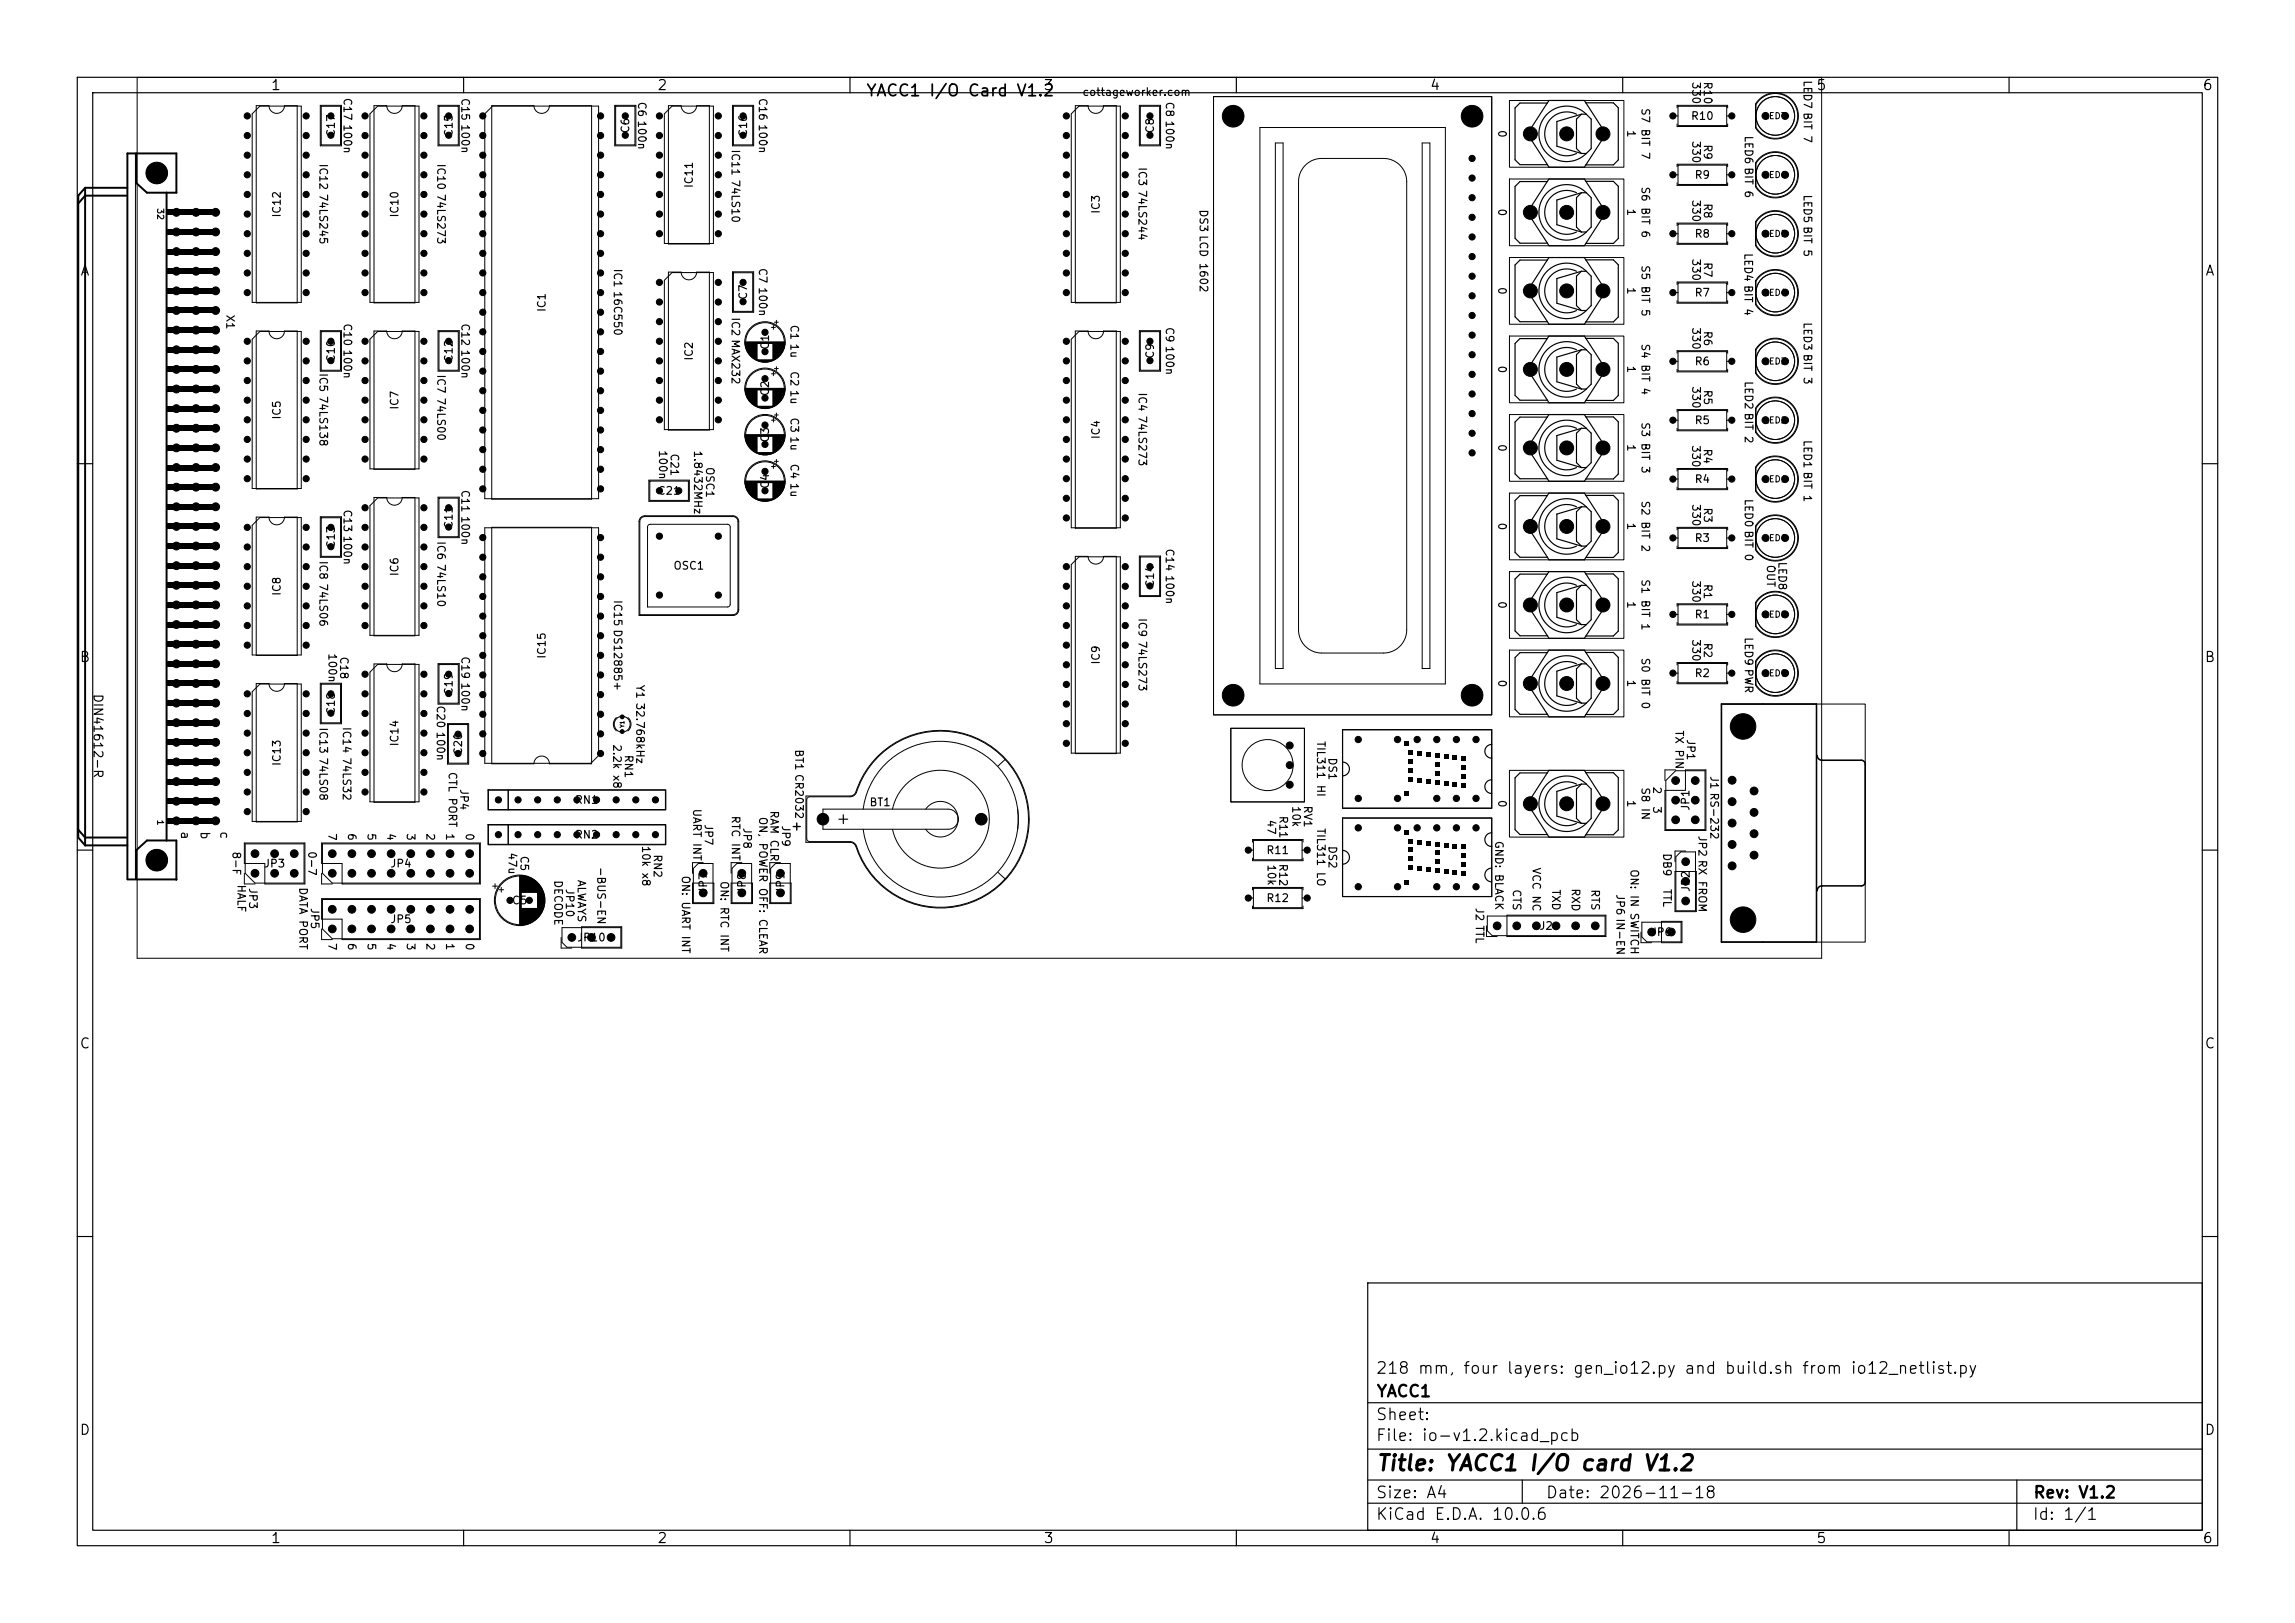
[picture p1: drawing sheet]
<svg xmlns="http://www.w3.org/2000/svg" width="297mm" height="210mm" viewBox="0 0 297 210" stroke-linecap="round" stroke-linejoin="round" font-family="sans-serif">
<defs><g id="words">
<text font-size="2" x="178" y="190.8">Title: YACC1 I/O card V1.2</text>
<g font-size="1.5">
<text x="112" y="12.8">YACC1 I/O Card V1.2</text>
<text x="108.1" y="104.9" transform="rotate(90 108.1 104.9)">+</text>
<text x="178" y="178.1">218 mm, four layers: gen_io12.py and build.sh from io12_netlist.py</text>
<text x="178" y="184.1">Sheet:</text>
<text x="178" y="181.1">YACC1</text>
<text x="178" y="186.8">File: io-v1.2.kicad_pcb</text>
<text x="178" y="197">KiCad E.D.A. 10.0.6</text>
<text x="178" y="194.2">Size: A4</text>
<text x="200" y="194.2">Date: 2026-11-18</text>
<text x="263" y="197">Id: 1/1</text>
<text x="263" y="194.2">Rev: V1.2</text>
</g>
<g font-size="1.3">
<text x="35" y="12">1</text>
<text x="85" y="12">2</text>
<text x="135" y="12">3</text>
<text x="185" y="12">4</text>
<text x="235" y="12">5</text>
<text x="285" y="12">6</text>
<text x="10.3" y="36">A</text>
<text x="285.3" y="36">A</text>
<text x="10.2" y="86">B</text>
<text x="285.2" y="86">B</text>
<text x="10.2" y="136">C</text>
<text x="285.2" y="136">C</text>
<text x="10.2" y="186">D</text>
<text x="285.2" y="186">D</text>
<text x="35" y="200">1</text>
<text x="85" y="200">2</text>
<text x="135" y="200">3</text>
<text x="185" y="200">4</text>
<text x="235" y="200">5</text>
<text x="285" y="200">6</text>
</g>
<text font-size="1.2" x="102.3" y="106.1" transform="rotate(90 102.3 106.1)">+</text>
<g font-size="1.1">
<text x="11.8" y="89.7" transform="rotate(90 11.8 89.7)">DIN41612-R</text>
<text x="23.1" y="107.5" transform="rotate(90 23.1 107.5)">a</text>
<text x="25.7" y="107.5" transform="rotate(90 25.7 107.5)">b</text>
<text x="28.2" y="107.5" transform="rotate(90 28.2 107.5)">c</text>
</g>
<g font-size="1">
<text x="218.8" y="10.5" transform="rotate(90 218.8 10.5)">330</text>
<text x="220.3" y="10.5" transform="rotate(90 220.3 10.5)">R10</text>
<text x="233.2" y="10.3" transform="rotate(90 233.2 10.3)">LED7 BIT 7</text>
<text x="43.6" y="17.8" transform="rotate(-90 43.6 17.8)">C17</text>
<text x="44.2" y="12.6" transform="rotate(90 44.2 12.6)">C17</text>
<text x="44.2" y="16" transform="rotate(90 44.2 16)">100n</text>
<text x="58.8" y="17.8" transform="rotate(-90 58.8 17.8)">C15</text>
<text x="59.5" y="12.6" transform="rotate(90 59.5 12.6)">C15</text>
<text x="59.5" y="16" transform="rotate(90 59.5 16)">100n</text>
<text x="81.7" y="17.3" transform="rotate(-90 81.7 17.3)">C6</text>
<text x="82.3" y="13.1" transform="rotate(90 82.3 13.1)">C6</text>
<text x="82.3" y="15.5" transform="rotate(90 82.3 15.5)">100n</text>
<text x="96.9" y="17.8" transform="rotate(-90 96.9 17.8)">C16</text>
<text x="98" y="12.6" transform="rotate(90 98 12.6)">C16</text>
<text x="98" y="16" transform="rotate(90 98 16)">100n</text>
<text x="140" y="12.7">cottageworker.com</text>
<text x="149.6" y="17.3" transform="rotate(-90 149.6 17.3)">C8</text>
<text x="150.6" y="13.1" transform="rotate(90 150.6 13.1)">C8</text>
<text x="150.6" y="15.5" transform="rotate(90 150.6 15.5)">100n</text>
<text x="193.6" y="16.7" transform="rotate(90 193.6 16.7)">0</text>
<text x="210.3" y="16.7" transform="rotate(90 210.3 16.7)">1</text>
<text x="212.2" y="13.9" transform="rotate(90 212.2 13.9)">S7 BIT 7</text>
<text x="218.8" y="15.8">R10</text>
<text x="225.5" y="17.5" transform="rotate(90 225.5 17.5)">LED6 BIT 6</text>
<text x="41.1" y="21.1" transform="rotate(90 41.1 21.1)">IC12</text>
<text x="56.3" y="21.1" transform="rotate(90 56.3 21.1)">IC10</text>
<text x="94.4" y="19.3" transform="rotate(90 94.4 19.3)">IC11</text>
<text x="94.4" y="23.2" transform="rotate(90 94.4 23.2)">74LS10</text>
<text x="147.1" y="21.5" transform="rotate(90 147.1 21.5)">IC3</text>
<text x="218.8" y="18.1" transform="rotate(90 218.8 18.1)">330</text>
<text x="219.2" y="23.4">R9</text>
<text x="220.3" y="18.6" transform="rotate(90 220.3 18.6)">R9</text>
<text x="36.6" y="28.2" transform="rotate(-90 36.6 28.2)">IC12</text>
<text x="41.1" y="25" transform="rotate(90 41.1 25)">74LS245</text>
<text x="51.8" y="28.2" transform="rotate(-90 51.8 28.2)">IC10</text>
<text x="56.3" y="25" transform="rotate(90 56.3 25)">74LS273</text>
<text x="89.9" y="24.4" transform="rotate(-90 89.9 24.4)">IC11</text>
<text x="142.6" y="27.7" transform="rotate(-90 142.6 27.7)">IC3</text>
<text x="147.1" y="24.5" transform="rotate(90 147.1 24.5)">74LS244</text>
<text x="155" y="27" transform="rotate(90 155 27)">DS3 LCD 1602</text>
<text x="193.6" y="26.9" transform="rotate(90 193.6 26.9)">0</text>
<text x="210.3" y="26.9" transform="rotate(90 210.3 26.9)">1</text>
<text x="212.2" y="24.1" transform="rotate(90 212.2 24.1)">S6 BIT 6</text>
<text x="218.8" y="25.8" transform="rotate(90 218.8 25.8)">330</text>
<text x="220.3" y="26.2" transform="rotate(90 220.3 26.2)">R8</text>
<text x="233.2" y="25.1" transform="rotate(90 233.2 25.1)">LED5 BIT 5</text>
<text x="79.2" y="34.7" transform="rotate(90 79.2 34.7)">IC1</text>
<text x="98" y="34.6" transform="rotate(90 98 34.6)">C7</text>
<text x="212.2" y="34.2" transform="rotate(90 212.2 34.2)">S5 BIT 5</text>
<text x="218.8" y="33.4" transform="rotate(90 218.8 33.4)">330</text>
<text x="219.2" y="31">R8</text>
<text x="220.3" y="33.8" transform="rotate(90 220.3 33.8)">R7</text>
<text x="225.5" y="32.7" transform="rotate(90 225.5 32.7)">LED4 BIT 4</text>
<text x="29" y="40.6" transform="rotate(90 29 40.6)">X1</text>
<text x="44.2" y="41.8" transform="rotate(90 44.2 41.8)">C10</text>
<text x="59.5" y="41.8" transform="rotate(90 59.5 41.8)">C12</text>
<text x="70.9" y="40.4" transform="rotate(-90 70.9 40.4)">IC1</text>
<text x="79.2" y="37.6" transform="rotate(90 79.2 37.6)">16C550</text>
<text x="94.4" y="41" transform="rotate(90 94.4 41)">IC2 MAX232</text>
<text x="96.9" y="38.9" transform="rotate(-90 96.9 38.9)">C7</text>
<text x="98" y="37.1" transform="rotate(90 98 37.1)">100n</text>
<text x="102.1" y="41.9" transform="rotate(90 102.1 41.9)">C1</text>
<text x="193.6" y="37.1" transform="rotate(90 193.6 37.1)">0</text>
<text x="210.3" y="37.1" transform="rotate(90 210.3 37.1)">1</text>
<text x="219.2" y="38.6">R7</text>
<text x="233.2" y="41.6" transform="rotate(90 233.2 41.6)">LED3 BIT 3</text>
<text x="43.6" y="47" transform="rotate(-90 43.6 47)">C10</text>
<text x="44.2" y="45.1" transform="rotate(90 44.2 45.1)">100n</text>
<text x="58.8" y="47" transform="rotate(-90 58.8 47)">C12</text>
<text x="59.5" y="45.1" transform="rotate(90 59.5 45.1)">100n</text>
<text x="89.9" y="46.7" transform="rotate(-90 89.9 46.7)">IC2</text>
<text x="99.8" y="45.3" transform="rotate(-90 99.8 45.3)">C1</text>
<text x="102.1" y="44.4" transform="rotate(90 102.1 44.4)">1u</text>
<text x="102.1" y="47.9" transform="rotate(90 102.1 47.9)">C2</text>
<text x="149.6" y="46.5" transform="rotate(-90 149.6 46.5)">C9</text>
<text x="150.6" y="42.2" transform="rotate(90 150.6 42.2)">C9</text>
<text x="150.6" y="44.7" transform="rotate(90 150.6 44.7)">100n</text>
<text x="193.6" y="47.2" transform="rotate(90 193.6 47.2)">0</text>
<text x="210.3" y="47.2" transform="rotate(90 210.3 47.2)">1</text>
<text x="212.2" y="44.4" transform="rotate(90 212.2 44.4)">S4 BIT 4</text>
<text x="218.8" y="42.3" transform="rotate(90 218.8 42.3)">330</text>
<text x="219.2" y="47.5">R6</text>
<text x="220.3" y="42.7" transform="rotate(90 220.3 42.7)">R6</text>
<text x="41.1" y="48.2" transform="rotate(90 41.1 48.2)">IC5</text>
<text x="41.1" y="51.1" transform="rotate(90 41.1 51.1)">74LS138</text>
<text x="51.8" y="53.1" transform="rotate(-90 51.8 53.1)">IC7</text>
<text x="56.3" y="48.4" transform="rotate(90 56.3 48.4)">IC7</text>
<text x="56.3" y="51.4" transform="rotate(90 56.3 51.4)">74LS00</text>
<text x="99.8" y="51.3" transform="rotate(-90 99.8 51.3)">C2</text>
<text x="102.1" y="50.4" transform="rotate(90 102.1 50.4)">1u</text>
<text x="102.1" y="53.9" transform="rotate(90 102.1 53.9)">C3</text>
<text x="147.1" y="50.7" transform="rotate(90 147.1 50.7)">IC4</text>
<text x="147.1" y="53.7" transform="rotate(90 147.1 53.7)">74LS273</text>
<text x="218.8" y="49.9" transform="rotate(90 218.8 49.9)">330</text>
<text x="220.3" y="50.4" transform="rotate(90 220.3 50.4)">R5</text>
<text x="225.5" y="49.2" transform="rotate(90 225.5 49.2)">LED2 BIT 2</text>
<text x="36.6" y="54.4" transform="rotate(-90 36.6 54.4)">IC5</text>
<text x="85" y="58.2" transform="rotate(90 85 58.2)">100n</text>
<text x="86.5" y="58.6" transform="rotate(90 86.5 58.6)">C21</text>
<text x="89.6" y="58.2" transform="rotate(90 89.6 58.2)">1.8432MHz</text>
<text x="99.8" y="57.3" transform="rotate(-90 99.8 57.3)">C3</text>
<text x="102.1" y="56.4" transform="rotate(90 102.1 56.4)">1u</text>
<text x="102.1" y="59.9" transform="rotate(90 102.1 59.9)">C4</text>
<text x="142.6" y="56.9" transform="rotate(-90 142.6 56.9)">IC4</text>
<text x="193.6" y="57.4" transform="rotate(90 193.6 57.4)">0</text>
<text x="210.3" y="57.4" transform="rotate(90 210.3 57.4)">1</text>
<text x="212.2" y="54.6" transform="rotate(90 212.2 54.6)">S3 BIT 3</text>
<text x="218.7" y="57.5" transform="rotate(90 218.7 57.5)">330</text>
<text x="219.2" y="55.1">R5</text>
<text x="220.2" y="58" transform="rotate(90 220.2 58)">R4</text>
<text x="233.2" y="56.8" transform="rotate(90 233.2 56.8)">LED1 BIT 1</text>
<text x="44.2" y="65.8" transform="rotate(90 44.2 65.8)">C13</text>
<text x="59.5" y="63.3" transform="rotate(90 59.5 63.3)">C11</text>
<text x="85" y="64.3">C21</text>
<text x="91.1" y="60.4" transform="rotate(90 91.1 60.4)">OSC1</text>
<text x="99.8" y="63.3" transform="rotate(-90 99.8 63.3)">C4</text>
<text x="102.1" y="62.4" transform="rotate(90 102.1 62.4)">1u</text>
<text x="212.2" y="64.7" transform="rotate(90 212.2 64.7)">S2 BIT 2</text>
<text x="218.8" y="65.1" transform="rotate(90 218.8 65.1)">330</text>
<text x="219.2" y="62.7">R4</text>
<text x="220.3" y="65.6" transform="rotate(90 220.3 65.6)">R3</text>
<text x="225.5" y="64.5" transform="rotate(90 225.5 64.5)">LED0 BIT 0</text>
<text x="43.6" y="71" transform="rotate(-90 43.6 71)">C13</text>
<text x="44.2" y="69.2" transform="rotate(90 44.2 69.2)">100n</text>
<text x="56.3" y="69.9" transform="rotate(90 56.3 69.9)">IC6</text>
<text x="58.8" y="68.5" transform="rotate(-90 58.8 68.5)">C11</text>
<text x="59.5" y="66.7" transform="rotate(90 59.5 66.7)">100n</text>
<text x="150.6" y="70.9" transform="rotate(90 150.6 70.9)">C14</text>
<text x="193.6" y="67.5" transform="rotate(90 193.6 67.5)">0</text>
<text x="210.3" y="67.5" transform="rotate(90 210.3 67.5)">1</text>
<text x="219.2" y="70.4">R3</text>
<text x="36.6" y="77.2" transform="rotate(-90 36.6 77.2)">IC8</text>
<text x="41.1" y="72.5" transform="rotate(90 41.1 72.5)">IC8</text>
<text x="41.1" y="75.4" transform="rotate(90 41.1 75.4)">74LS06</text>
<text x="51.8" y="74.6" transform="rotate(-90 51.8 74.6)">IC6</text>
<text x="56.3" y="72.9" transform="rotate(90 56.3 72.9)">74LS10</text>
<text x="79.2" y="77.6" transform="rotate(90 79.2 77.6)">IC15 DS12885+</text>
<text x="87.1" y="73.9">OSC1</text>
<text x="149.6" y="76.1" transform="rotate(-90 149.6 76.1)">C14</text>
<text x="150.6" y="74.3" transform="rotate(90 150.6 74.3)">100n</text>
<text x="193.6" y="77.7" transform="rotate(90 193.6 77.7)">0</text>
<text x="210.3" y="77.7" transform="rotate(90 210.3 77.7)">1</text>
<text x="212.2" y="74.9" transform="rotate(90 212.2 74.9)">S1 BIT 1</text>
<text x="218.8" y="75" transform="rotate(90 218.8 75)">330</text>
<text x="220.3" y="75.5" transform="rotate(90 220.3 75.5)">R1</text>
<text x="228.4" y="73" transform="rotate(90 228.4 73)">OUT</text>
<text x="229.9" y="72.6" transform="rotate(90 229.9 72.6)">LED8</text>
<text x="147.1" y="79.9" transform="rotate(90 147.1 79.9)">IC9</text>
<text x="147.1" y="82.8" transform="rotate(90 147.1 82.8)">74LS273</text>
<text x="218.8" y="82.6" transform="rotate(90 218.8 82.6)">330</text>
<text x="219.2" y="80.3">R1</text>
<text x="220.3" y="83.1" transform="rotate(90 220.3 83.1)">R2</text>
<text x="225.5" y="82.4" transform="rotate(90 225.5 82.4)">LED9 PWR</text>
<text x="42.3" y="84.5" transform="rotate(90 42.3 84.5)">100n</text>
<text x="43.8" y="84.9" transform="rotate(90 43.8 84.9)">C18</text>
<text x="59.5" y="84.8" transform="rotate(90 59.5 84.8)">C19</text>
<text x="59.5" y="88.2" transform="rotate(90 59.5 88.2)">100n</text>
<text x="70.9" y="85.3" transform="rotate(-90 70.9 85.3)">IC15</text>
<text x="82.1" y="88.5" transform="rotate(90 82.1 88.5)">Y1</text>
<text x="142.6" y="86.1" transform="rotate(-90 142.6 86.1)">IC9</text>
<text x="193.6" y="87.9" transform="rotate(90 193.6 87.9)">0</text>
<text x="210.3" y="87.9" transform="rotate(90 210.3 87.9)">1</text>
<text x="212.2" y="85" transform="rotate(90 212.2 85)">S0 BIT 0</text>
<text x="219.2" y="87.9">R2</text>
<text x="41.1" y="94" transform="rotate(90 41.1 94)">IC13</text>
<text x="43.6" y="92.6" transform="rotate(-90 43.6 92.6)">C18</text>
<text x="44.1" y="94" transform="rotate(90 44.1 94)">IC14</text>
<text x="56.3" y="91.2" transform="rotate(90 56.3 91.2)">C20</text>
<text x="56.3" y="94.6" transform="rotate(90 56.3 94.6)">100n</text>
<text x="58.8" y="90" transform="rotate(-90 58.8 90)">C19</text>
<text x="82.1" y="90.8" transform="rotate(90 82.1 90.8)">32.768kHz</text>
<text x="170.2" y="95.8" transform="rotate(90 170.2 95.8)">TIL311 HI</text>
<text x="216.6" y="94.4" transform="rotate(90 216.6 94.4)">TX PIN</text>
<text x="218.1" y="95.6" transform="rotate(90 218.1 95.6)">JP1</text>
<text x="36.6" y="99.2" transform="rotate(-90 36.6 99.2)">IC13</text>
<text x="41.1" y="97.9" transform="rotate(90 41.1 97.9)">74LS08</text>
<text x="44.1" y="97.9" transform="rotate(90 44.1 97.9)">74LS32</text>
<text x="51.8" y="96.7" transform="rotate(-90 51.8 96.7)">IC14</text>
<text x="57.8" y="99.8" transform="rotate(90 57.8 99.8)">CTL PORT</text>
<text x="60" y="97.8" transform="rotate(-90 60 97.8)">C20</text>
<text x="79.1" y="96.2" transform="rotate(90 79.1 96.2)">2.2k x8</text>
<text x="80.6" y="97.6" transform="rotate(90 80.6 97.6)">RN1</text>
<text x="102.7" y="96.9" transform="rotate(90 102.7 96.9)">BT1 CR2032</text>
<text x="171.7" y="97.9" transform="rotate(90 171.7 97.9)">DS1</text>
<text x="212.2" y="101.8" transform="rotate(90 212.2 101.8)">S8 IN</text>
<text x="213.7" y="101.7" transform="rotate(90 213.7 101.7)">2</text>
<text x="221.1" y="100.3" transform="rotate(90 221.1 100.3)">J1 RS-232</text>
<text x="42.2" y="107.7" transform="rotate(90 42.2 107.7)">7</text>
<text x="44.8" y="107.7" transform="rotate(90 44.8 107.7)">6</text>
<text x="47.3" y="107.7" transform="rotate(90 47.3 107.7)">5</text>
<text x="49.9" y="107.7" transform="rotate(90 49.9 107.7)">4</text>
<text x="52.4" y="107.7" transform="rotate(90 52.4 107.7)">3</text>
<text x="54.9" y="107.7" transform="rotate(90 54.9 107.7)">2</text>
<text x="57.5" y="107.7" transform="rotate(90 57.5 107.7)">1</text>
<text x="59.3" y="102" transform="rotate(90 59.3 102)">JP4</text>
<text x="60" y="107.7" transform="rotate(90 60 107.7)">0</text>
<text x="74.3" y="104.3">RN1</text>
<text x="89.4" y="104.6" transform="rotate(90 89.4 104.6)">UART INT</text>
<text x="90.9" y="106.6" transform="rotate(90 90.9 106.6)">JP7</text>
<text x="94.4" y="105.5" transform="rotate(90 94.4 105.5)">RTC INT</text>
<text x="95.9" y="107" transform="rotate(90 95.9 107)">JP8</text>
<text x="98" y="105.6" transform="rotate(90 98 105.6)">ON, POWER OFF: CLEAR</text>
<text x="99.4" y="104.8" transform="rotate(90 99.4 104.8)">RAM CLR</text>
<text x="100.9" y="106.7" transform="rotate(90 100.9 106.7)">JP9</text>
<text x="112.4" y="104.6">BT1</text>
<text x="163.8" y="106" transform="rotate(90 163.8 106)">47</text>
<text x="165.3" y="105.5" transform="rotate(90 165.3 105.5)">R11</text>
<text x="167" y="104.2" transform="rotate(90 167 104.2)">10k</text>
<text x="168.5" y="104.2" transform="rotate(90 168.5 104.2)">RV1</text>
<text x="170.2" y="107.1" transform="rotate(90 170.2 107.1)">TIL311 LO</text>
<text x="193.6" y="103.4" transform="rotate(90 193.6 103.4)">0</text>
<text x="210.3" y="103.4" transform="rotate(90 210.3 103.4)">1</text>
<text x="213.7" y="104.2" transform="rotate(90 213.7 104.2)">3</text>
<text x="218.9" y="105" transform="rotate(-90 218.9 105)">JP1</text>
<text x="29.8" y="110.1" transform="rotate(90 29.8 110.1)">8-F</text>
<text x="34.1" y="112.5">JP3</text>
<text x="39.6" y="110.1" transform="rotate(90 39.6 110.1)">0-7</text>
<text x="50.4" y="112.5">JP4</text>
<text x="65.6" y="110.2" transform="rotate(90 65.6 110.2)">47u</text>
<text x="67.1" y="110.7" transform="rotate(90 67.1 110.7)">C5</text>
<text x="71.5" y="113.8" transform="rotate(90 71.5 113.8)">DECODE</text>
<text x="74.3" y="108.8">RN2</text>
<text x="74.5" y="113.8" transform="rotate(90 74.5 113.8)">ALWAYS</text>
<text x="77.1" y="112.1" transform="rotate(90 77.1 112.1)">-BUS-EN</text>
<text x="82.9" y="109.4" transform="rotate(90 82.9 109.4)">10k x8</text>
<text x="84.4" y="110.5" transform="rotate(90 84.4 110.5)">RN2</text>
<text x="88" y="113.2" transform="rotate(90 88 113.2)">ON: UART INT</text>
<text x="93" y="113.9" transform="rotate(90 93 113.9)">ON: RTC INT</text>
<text x="163.8" y="111.8" transform="rotate(90 163.8 111.8)">10k</text>
<text x="163.8" y="110.8">R11</text>
<text x="165.3" y="111.7" transform="rotate(90 165.3 111.7)">R12</text>
<text x="171.7" y="109.4" transform="rotate(90 171.7 109.4)">DS2</text>
<text x="193.2" y="108.7" transform="rotate(90 193.2 108.7)">GND: BLACK</text>
<text x="198.1" y="112.2" transform="rotate(90 198.1 112.2)">VCC NC</text>
<text x="210.8" y="112.4" transform="rotate(90 210.8 112.4)">ON: IN SWITCH</text>
<text x="215" y="110.3" transform="rotate(90 215 110.3)">DB9</text>
<text x="219.6" y="108" transform="rotate(90 219.6 108)">JP2 RX FROM</text>
<text x="30.5" y="114.4" transform="rotate(90 30.5 114.4)">HALF</text>
<text x="32" y="114.8" transform="rotate(90 32 114.8)">JP3</text>
<text x="38.5" y="114.7" transform="rotate(90 38.5 114.7)">DATA PORT</text>
<text x="40" y="117.4" transform="rotate(90 40 117.4)">JP5</text>
<text x="50.4" y="119.7">JP5</text>
<text x="66.2" y="117.3">C5</text>
<text x="73" y="114.9" transform="rotate(90 73 114.9)">JP10</text>
<text x="91.8" y="115.7" transform="rotate(-90 91.8 115.7)">JP7</text>
<text x="96.8" y="115.7" transform="rotate(-90 96.8 115.7)">JP8</text>
<text x="101.8" y="115.7" transform="rotate(-90 101.8 115.7)">JP9</text>
<text x="163.8" y="117">R12</text>
<text x="190.7" y="117.4" transform="rotate(90 190.7 117.4)">J2 TTL</text>
<text x="195.5" y="115" transform="rotate(90 195.5 115)">CTS</text>
<text x="200.6" y="115" transform="rotate(90 200.6 115)">TXD</text>
<text x="203.1" y="114.9" transform="rotate(90 203.1 114.9)">RXD</text>
<text x="205.7" y="115" transform="rotate(90 205.7 115)">RTS</text>
<text x="208.9" y="115.6" transform="rotate(90 208.9 115.6)">JP6 IN-EN</text>
<text x="215" y="114.9" transform="rotate(90 215 114.9)">TTL</text>
<text x="218.9" y="115.5" transform="rotate(-90 218.9 115.5)">JP2</text>
<text x="42.2" y="121.9" transform="rotate(90 42.2 121.9)">7</text>
<text x="44.8" y="121.9" transform="rotate(90 44.8 121.9)">6</text>
<text x="47.3" y="121.9" transform="rotate(90 47.3 121.9)">5</text>
<text x="49.9" y="121.9" transform="rotate(90 49.9 121.9)">4</text>
<text x="52.4" y="121.9" transform="rotate(90 52.4 121.9)">3</text>
<text x="54.9" y="121.9" transform="rotate(90 54.9 121.9)">2</text>
<text x="57.5" y="121.9" transform="rotate(90 57.5 121.9)">1</text>
<text x="60" y="121.9" transform="rotate(90 60 121.9)">0</text>
<text x="74.6" y="122.1">JP10</text>
<text x="199.1" y="120.6">J2</text>
<text x="213.6" y="121.4">JP6</text>
</g>
<g font-size=".8">
<text x="228.2" y="15.6">LED7</text>
<text x="228.2" y="23.2">LED6</text>
<text x="20.2" y="26.9" transform="rotate(90 20.2 26.9)">32</text>
<text x="228.2" y="30.8">LED5</text>
<text x="228.2" y="38.5">LED4</text>
<text x="228.2" y="47.4">LED3</text>
<text x="228.2" y="55">LED2</text>
<text x="228.2" y="62.6">LED1</text>
<text x="228.2" y="70.2">LED0</text>
<text x="228.2" y="80.1">LED8</text>
<text x="228.2" y="87.7">LED9</text>
<text x="20.2" y="106" transform="rotate(90 20.2 106)">1</text>
</g>
<text font-size=".5" x="80.9" y="94.2" transform="rotate(-90 80.9 94.2)">Y1</text>
</g></defs>
<g fill="none" stroke="#000" stroke-width=".15">
<path d="M10 10h277v190h-277zM12 12h273v186h-273zM60 10v2M110 10v2M160 10v2M200.2 13.3l-2.5 4 2.6 4M200.2 13.3h-3.5l-.6 .7v6.7l.6 .6h3.6M204 14.8a2.84 2.84 0 0 0-4.1 2.5 2.84 2.84 0 0 0 4.1 2.6M204.7 14.8l-3.2 .9v3.2l3.2 1M204.7 14.8l-.7 .6v3.8l.7 .7M204.7 14.8h.6M204.7 19.9h.6"/>
<path d="M205.2 13.3l2.6 4-2.6 4M205.2 13.3h3.6l.6 .6v6.8l-.6 .6h-3.6M205.2 13.3l-.2-.3h-4.5l-.3 .3M205.3 14.8l.6 .6v3.8l-.6 .7M205.3 14.8a3.6 3.6 0 0 0-5.1 0 3.6 3.6 0 0 0 0 5.1 3.6 3.6 0 0 0 5.1 0M210 10v2M260 10v2M200.2 33.7l-2.5 3.9 2.6 4M200.2 23.5l-2.5 4 2.6 4M200.2 23.5h-3.5l-.6 .6v6.7l.6 .7h3.6M200.2 33.7h-3.5l-.6 .6v6.7l.6 .6h3.6M200.3 21.3l.2 .3h4.5l.2-.3"/>
<path d="M200.3 31.5l.2 .3h4.5l.2-.3M204 35.1a2.84 2.84 0 0 0-4.1 2.5 2.84 2.84 0 0 0 4.1 2.6M204 24.9a2.84 2.84 0 0 0-4.1 2.6 2.84 2.84 0 0 0 4.1 2.5M204.7 24.9l-3.2 1v3.2l3.2 .9M204.7 35.1l-3.2 .9v3.2l3.2 1M204.7 24.9l-.7 .7v3.8l.7 .6M204.7 35.1l-.7 .6v3.8l.7 .7M204.7 35.1h.6M204.7 24.9h.6M204.7 30h.6M205.2 33.6l2.6 4-2.6 4.1M205.2 23.5l2.6 4-2.6 4"/>
<path d="M205.2 23.5h3.6l.6 .6v6.8l-.6 .6h-3.6M205.2 33.6h3.6l.6 .7v6.7l-.6 .7h-3.6M205.2 33.6l-.2-.3h-4.5l-.3 .4M205.2 23.5l-.2-.3h-4.5l-.3 .3M205.3 24.9l.6 .7v3.8l-.6 .6M205.3 35.1l.6 .6v3.8l-.6 .7M205.3 35.1a3.6 3.6 0 0 0-5.1 0 3.6 3.6 0 0 0 0 5.1 3.6 3.6 0 0 0 5.1 0M205.3 24.9a3.6 3.6 0 0 0-5.1 0 3.6 3.6 0 0 0 0 5.1 3.6 3.6 0 0 0 5.1 0M200.2 43.8l-2.5 4 2.6 4M200.2 54l-2.5 4 2.6 3.9M200.2 43.8h-3.5l-.6 .6v6.8l.6 .6h3.6M200.2 54h-3.5l-.6 .6v6.7l.6 .6h3.6"/>
<path d="M200.3 51.8l.2 .3h4.5l.2-.3M200.3 41.6l.2 .4h4.5l.2-.3M204 45.3a2.84 2.84 0 0 0-4.1 2.5 2.84 2.84 0 0 0 4.1 2.5M204 55.4a2.84 2.84 0 0 0-4.1 2.6 2.84 2.84 0 0 0 4.1 2.5M204.7 45.3l-3.2 .9v3.2l3.2 .9M204.7 55.4l-3.2 1v3.2l3.2 .9M204.7 45.3l-.7 .6v3.8l.7 .6M204.7 55.4l-.7 .7v3.8l.7 .6M204.7 45.3h.6M204.7 50.3h.6M204.7 40.2h.6M204.7 55.4h.6"/>
<path d="M205.2 43.8l2.6 4-2.6 4M205.2 53.9l2.6 4.1-2.6 4M205.2 43.8h3.6l.6 .6v6.8l-.6 .6h-3.6M205.2 53.9h3.6l.6 .7v6.7l-.6 .7h-3.6M205.2 43.8l-.2-.3h-4.5l-.3 .3M205.2 53.9l-.2-.3h-4.5l-.3 .4M205.3 45.3l.6 .6v3.8l-.6 .6M205.3 55.4l.6 .7v3.8l-.6 .6M205.3 45.3a3.6 3.6 0 0 0-5.1 0 3.6 3.6 0 0 0 0 5 3.6 3.6 0 0 0 5.1 0M205.3 55.4a3.6 3.6 0 0 0-5.1 0 3.6 3.6 0 0 0 0 5.1 3.6 3.6 0 0 0 5.1 0M10 60h2M200.2 64.1l-2.5 4 2.6 4"/>
<path d="M200.2 74.3l-2.5 4 2.6 4M200.2 64.1h-3.5l-.6 .7v6.7l.6 .6h3.6M200.2 74.3h-3.5l-.6 .6v6.7l.6 .7h3.6M200.3 72.1l.2 .3h4.5l.2-.3M200.3 61.9l.2 .4h4.5l.2-.3M204 65.6a2.84 2.84 0 0 0-4.1 2.5 2.84 2.84 0 0 0 4.1 2.6M204 75.7a2.84 2.84 0 0 0-4.1 2.6 2.84 2.84 0 0 0 4.1 2.5M204.7 65.6l-3.2 .9v3.2l3.2 1M204.7 75.7l-3.2 1v3.2l3.2 .9M204.7 65.6l-.7 .6v3.8l.7 .7M204.7 75.7l-.7 .7v3.8l.7 .6M204.7 65.6h.6"/>
<path d="M204.7 70.7h.6M204.7 75.7h.6M204.7 60.5h.6M205.2 64.1l2.6 4-2.6 4M205.2 74.3l2.6 4-2.6 4M205.2 64.1l-.2-.3h-4.5l-.3 .3M205.2 64.1h3.6l.6 .6v6.8l-.6 .6h-3.6M205.2 74.3h3.6l.6 .6v6.8l-.6 .6h-3.6M205.2 74.3l-.2-.3h-4.5l-.3 .3M205.3 65.6l.6 .6v3.8l-.6 .7M205.3 75.7l.6 .7v3.8l-.6 .6M205.3 65.6a3.6 3.6 0 0 0-5.1 0 3.6 3.6 0 0 0 0 5.1 3.6 3.6 0 0 0 5.1 0"/>
<path d="M205.3 75.7a3.6 3.6 0 0 0-5.1 0 3.6 3.6 0 0 0 0 5.1 3.6 3.6 0 0 0 5.1 0M285 60h2M173.7 98.6a.89 .89 0 0 1 .9 .9 .89 .89 0 0 1-.9 .9M173.7 94.4h19.3v10.2h-19.3zM193 96.3a.89 .89 0 0 0-.8 .9 .89 .89 0 0 0 .8 .9M200.2 84.5l-2.5 3.9 2.6 4M200.2 84.5h-3.5l-.6 .6v6.7l.6 .6h3.6M200.3 92.4l.2 .4h4.5l.2-.3M200.3 82.3l.2 .3h4.5l.2-.3M204 85.9a2.84 2.84 0 0 0-4.1 2.5 2.84 2.84 0 0 0 4.1 2.6M204.7 85.9l-3.2 .9v3.2l3.2 1M204.7 85.9l-.7 .6v3.8l.7 .7"/>
<path d="M204.7 85.9h.6M204.7 91h.6M204.7 80.8h.6M205.2 100l2.6 4-2.6 4M205.2 84.4l2.6 4-2.6 4.1M205.2 84.4h3.6l.6 .7v6.7l-.6 .7h-3.6M205.2 100h3.6l.6 .6v6.8l-.6 .6h-3.6M205.2 100l-.2-.3h-4.5l-.3 .3M205.2 84.4l-.2-.3h-4.5l-.3 .4M205.3 85.9l.6 .6v3.8l-.6 .7M205.3 85.9a3.6 3.6 0 0 0-5.1 0 3.6 3.6 0 0 0 0 5.1 3.6 3.6 0 0 0 5.1 0M10 110h2"/>
<path d="M173.7 110a.89 .89 0 0 1 .9 .9 .89 .89 0 0 1-.9 .9M173.7 105.9h19.3v10.1h-19.3zM193 100.9a.89 .89 0 0 0-.8 .9 .89 .89 0 0 0 .8 .9M193 107.8a.89 .89 0 0 0-.8 .8 .89 .89 0 0 0 .8 .9M193 112.3a.89 .89 0 0 0-.8 .9 .89 .89 0 0 0 .8 .9M200.2 100l-2.5 4 2.6 4M200.2 100h-3.5l-.6 .6v6.8l.6 .6h3.6M200.3 108l.2 .3h4.5l.2-.3M204 101.5a2.84 2.84 0 0 0-4.1 2.5 2.84 2.84 0 0 0 4.1 2.5M204.7 101.5l-3.2 .9v3.2l3.2 .9M204.7 101.5l-.7 .6v3.8l.7 .6M204.7 101.5h.6"/>
<path d="M204.7 106.5h.6M205.3 101.5l.6 .6v3.8l-.6 .6M205.3 101.5a3.6 3.6 0 0 0-5.1 0 3.6 3.6 0 0 0 0 5 3.6 3.6 0 0 0 5.1 0M285 110h2M10 160h2M177 166h108v32h-108zM285 160h2M60 198v2M110 198v2M160 198v2M177 194.5h108M177 191.5h108"/>
<path d="M177 187.5h108M177 181.5h108M197 191.5v3M210 198v2M260 198v2M261 191.5v6.5"/>
</g>
<path d="M222.8 91.1h12.3v30.8h-12.3zM235.2 97.7a.63 .63 0 0 0 .6 .7h5.1a.51 .51 0 0 1 .5 .5v15.2a.51 .51 0 0 1-.5 .5h-5.1a.64 .64 0 0 0-.6 .7" fill="none" stroke="#000" stroke-width=".2"/>
<g fill="none" stroke="#000" stroke-width=".13">
<path d="M17.5 19.9v93.8M17.7 10h218v114h-218zM32.6 14.7l1-1h5.4v25.4h-6.4zM33.2 13.7h1.6a1 1 0 0 0 1 1 1 1 0 0 0 1-1h1.7v25.5h-5.3zM41.4 13.6h2.8v5.3h-2.8zM41.6 13.8h2.5v5h-2.5zM47.9 14.7l1-1h5.3v25.4h-6.3zM48.4 13.7h1.6a1 1 0 0 0 1 1 1 1 0 0 0 1-1h1.7v25.5h-5.3zM56.7 13.6h2.7v5.3h-2.7zM56.8 13.8h2.5v5h-2.5zM62.7 14.7l1-1h13.8v50.8h-14.8zM63.6 13.7h5.5a1 1 0 0 0 1 1 1 1 0 0 0 1-1h5.5v50.9h-13z"/>
<path d="M79.6 13.6h2.7v5.3h-2.7zM79.7 13.8h2.5v5h-2.5zM86 14.7l1-1h5.3v17.8h-6.3zM86.5 13.7h1.6a1 1 0 0 0 1 1 1 1 0 0 0 1-1h1.7v17.9h-5.3zM94.8 13.6h2.7v5.3h-2.7zM94.9 13.8h2.5v5h-2.5zM138.6 14.7l1-1h5.4v25.4h-6.4zM139.2 13.7h1.6a1 1 0 0 0 1 1 1 1 0 0 0 1-1h1.7v25.5h-5.3zM147.4 13.6h2.8v5.3h-2.8zM147.6 13.8h2.5v5h-2.5zM157 12.5h36v80h-36zM163 16.5h24v72h-24z"/>
<path d="M165 18.5h1v68h-1zM184 18.5h1v68h-1zM195.3 13h14.9v8.6h-14.9zM216.5 15h.7M217 14v-.4h6.6v.4M217 16v.4h6.6v-.4M217.2 13.8h6.3v2.4h-6.3zM223.5 15h.6M227.6 12.9a2.99 2.99 0 0 1 4.4 .2 2.99 2.99 0 0 1-.5 4.3 2.99 2.99 0 0 1-4.3-.9v-3zM227.7 13a2.9 2.9 0 0 1 4.3 .1 2.9 2.9 0 0 1-.6 4.3 2.9 2.9 0 0 1-4.2-.9v-3zM86.5 35.2h1.6a1 1 0 0 0 1 1 1 1 0 0 0 1-1h1.7v20.5h-5.3zM87 35.3h5.3v20.3h-6.3v-19.3z"/>
<path d="M94.8 35.2h2.7v5.2h-2.7zM94.9 35.3h2.5v5h-2.5zM168.9 21.4a3 3 0 0 1 2.1-.9h8a3 3 0 0 1 3 3v58a3 3 0 0 1-3 3h-8a3 3 0 0 1-3-3v-58a3 3 0 0 1 .9-2.1zM195.3 33.3h14.9v8.7h-14.9zM195.3 23.2h14.9v8.6h-14.9zM216.5 37.9h.7M216.5 22.6h.7M216.5 30.2h.7M217 36.8v-.3h6.6v.3M217 21.6v-.3h6.6v.3M217 23.7v.3h6.6v-.3M217 29.2v-.3h6.6v.3"/>
<path d="M217 31.3v.3h6.6v-.3M217 38.9v.3h6.6v-.3M217.2 36.6h6.3v2.5h-6.3zM217.2 21.4h6.3v2.5h-6.3zM217.2 29h6.3v2.5h-6.3zM223.5 37.9h.6M223.5 22.6h.6M223.5 30.2h.6M227.6 35.7a2.99 2.99 0 0 1 4.4 .2 2.99 2.99 0 0 1-.5 4.4 2.99 2.99 0 0 1-4.3-.9v-3.1zM227.6 28.1a2.99 2.99 0 0 1 4.4 .2 2.99 2.99 0 0 1-.5 4.4 2.99 2.99 0 0 1-4.3-.9v-3.1zM227.6 20.5a2.99 2.99 0 0 1 4.4 .2 2.99 2.99 0 0 1-.5 4.3 2.99 2.99 0 0 1-4.3-.8v-3.1zM227.7 35.8a2.9 2.9 0 0 1 4.3 .2 2.9 2.9 0 0 1-.6 4.2 2.9 2.9 0 0 1-4.2-.9v-2.9z"/>
<path d="M227.7 28.2a2.9 2.9 0 0 1 4.3 .2 2.9 2.9 0 0 1-.6 4.2 2.9 2.9 0 0 1-4.2-.9v-2.9zM227.7 20.6a2.9 2.9 0 0 1 4.3 .1 2.9 2.9 0 0 1-.6 4.3 2.9 2.9 0 0 1-4.2-.9v-2.9zM32.6 43.9l1-1h5.4v20.3h-6.4zM33.2 42.8h1.6a1 1 0 0 0 1 1 1 1 0 0 0 1-1h1.7v20.5h-5.3zM41.4 42.8h2.8v5.2h-2.8zM41.6 42.9h2.5v5h-2.5zM47.9 43.9l1-1h5.3v17.8h-6.3zM48.4 42.8h1.6a1 1 0 0 0 1 1 1 1 0 0 0 1-1h1.7v17.9h-5.3zM56.7 42.8h2.7v5.2h-2.7zM56.8 42.9h2.5v5h-2.5zM96.4 50.3h5.2M96.4 44.3h5.2"/>
<path d="M96.4 56.3h5.2M96.4 50.4h5.2M96.4 44.4h5.2M96.4 56.4h5.2M96.4 50.5h5.2M96.4 44.5h5.2M96.4 56.5h5.2M96.4 50.5h1.6M96.4 44.5h1.6M96.4 56.5h1.6M96.4 50.6h1.6M96.4 44.6h1.6"/>
<path d="M96.4 56.6h1.6M96.5 50.7h1.5M96.5 44.7h1.5M96.5 56.7h1.5M96.5 50.8h1.5M96.5 44.8h1.5M96.5 56.8h1.5M96.5 50.9h1.5M96.5 44.9h1.5M96.5 56.9h1.5M96.5 51h1.5M96.5 45h1.5"/>
<path d="M96.5 57h1.5M96.5 51.1h1.5M96.5 45.1h1.5M96.5 57.1h1.5M96.6 51.1h1.4M96.6 45.1h1.4M96.6 57.1h1.4M96.6 51.2h1.4M96.6 45.2h1.4M96.6 57.2h1.4M96.6 51.3h1.4M96.6 45.3h1.4"/>
<path d="M96.6 57.3h1.4M96.7 51.3h1.3M96.7 45.3h1.3M96.7 57.3h1.3M96.7 51.4h1.3M96.7 45.4h1.3M96.7 57.4h1.3M96.7 51.5h1.3M96.7 45.5h1.3M96.7 57.5h1.3M96.8 51.5h1.2M96.8 45.5h1.2"/>
<path d="M96.8 57.5h1.2M96.8 51.6h1.2M96.8 45.6h1.2M96.8 57.6h1.2M96.8 51.7h1.2M96.8 45.7h1.2M96.8 57.7h1.2M96.9 51.7h1.1M96.9 45.7h1.1M96.9 57.7h1.1M96.9 51.8h1.1M96.9 45.8h1.1"/>
<path d="M96.9 57.8h1.1M97 51.9h1M97 45.9h1M97 57.9h1M97.1 52h.9M97.1 46h.9M97.1 58h.9M97.1 52.1h.9M97.1 46.1h.9M97.1 58.1h.9M97.2 52.1h.8M97.2 46.1h.8"/>
<path d="M97.2 58.1h.8M97.3 52.2h.7M97.3 46.2h.7M97.3 58.2h.7M97.3 52.3h.7M97.3 46.3h.7M97.3 58.3h.7M97.4 52.3h.6M97.4 46.3h.6M97.4 58.3h.6M97.5 52.4h.5M97.5 46.4h.5"/>
<path d="M97.5 58.4h.5M97.6 52.4h.4M97.6 46.4h.4M97.6 58.4h.4M97.6 52.5h.4M97.6 46.5h.4M97.6 58.5h.4M97.7 52.5h.3M97.7 46.5h.3M97.7 58.5h.3M97.8 52.6h2.4M97.8 46.6h2.4"/>
<path d="M97.8 58.6h2.4M97.9 52.6h2.2M97.9 46.6h2.2M97.9 58.6h2.2M98 52.7h2M98 46.7h2M98 58.7h2M98.1 52.7h1.8M98.1 46.7h1.8M98.1 58.7h1.8M98.2 52.7h1.6M98.2 46.7h1.6"/>
<path d="M98.2 58.7h1.6M98.3 52.8h1.4M98.3 46.8h1.4M98.3 58.8h1.4M98.5 52.8h1M98.5 46.8h1M98.5 58.8h1M98.7 52.9h.6M98.7 46.9h.6M98.7 58.9h.6M99.8 48.4h.5M99.8 42.4h.5"/>
<path d="M99.8 54.4h.5M100 50.5h1.6M100 50.6h1.6M100 50.7h1.5M100 50.8h1.5M100 50.9h1.5M100 51h1.5M100 51.1h1.5M100 51.1h1.4M100 51.2h1.4M100 51.3h1.4M100 51.3h1.3"/>
<path d="M100 51.4h1.3M100 51.5h1.3M100 51.5h1.2M100 51.6h1.2M100 51.7h1.2M100 51.7h1.1M100 51.8h1.1M100 51.9h1M100 52h.9M100 52.1h.9M100 52.1h.8M100 52.2h.7"/>
<path d="M100 52.3h.7M100 52.3h.6M100 52.4h.5M100 52.4h.4M100 52.5h.4M100 52.5h.3M100 44.5h1.6M100 44.6h1.6M100 44.7h1.5M100 44.8h1.5M100 44.9h1.5M100 45h1.5"/>
<path d="M100 45.1h1.5M100 45.1h1.4M100 45.2h1.4M100 45.3h1.4M100 45.3h1.3M100 45.4h1.3M100 45.5h1.3M100 45.5h1.2M100 45.6h1.2M100 45.7h1.2M100 45.7h1.1M100 45.8h1.1"/>
<path d="M100 45.9h1M100 46h.9M100 46.1h.9M100 46.1h.8M100 46.2h.7M100 46.3h.7M100 46.3h.6M100 46.4h.5M100 46.4h.4M100 46.5h.4M100 46.5h.3M100 56.5h1.6"/>
<path d="M100 56.6h1.6M100 56.7h1.5M100 56.8h1.5M100 56.9h1.5M100 57h1.5M100 57.1h1.5M100 57.1h1.4M100 57.2h1.4M100 57.3h1.4M100 57.3h1.3M100 57.4h1.3M100 57.5h1.3"/>
<path d="M100 57.5h1.2M100 57.6h1.2M100 57.7h1.2M100 57.7h1.1M100 57.8h1.1M100 57.9h1M100 58h.9M100 58.1h.9M100 58.1h.8M100 58.2h.7M100 58.3h.7M100 58.3h.6"/>
<path d="M100 58.4h.5M100 58.4h.4M100 58.5h.4M100 58.5h.3M100.1 42.1v.5M100.1 48.1v.5M100.1 54.1v.5M100.2 47.7h.5M100.2 41.7h.5M100.2 53.7h.5M100.2 59.7h.5M100.5 41.4v.5"/>
<path d="M100.5 47.4v.5M100.5 53.4v.5M100.5 59.4v.5M138.6 43.9l1-1h5.4v25.4h-6.4zM139.2 42.8h1.6a1 1 0 0 0 1 1 1 1 0 0 0 1-1h1.7v25.6h-5.3zM147.4 42.8h2.8v5.2h-2.8zM147.6 42.9h2.5v5h-2.5zM195.3 43.5h14.9v8.6h-14.9zM195.3 53.6h14.9v8.7h-14.9zM216.5 46.8h.7M216.5 54.4h.7M217 45.7v-.3h6.6v.3"/>
<path d="M217 47.8v.3h6.6v-.3M217 53.3v-.3h6.6v.3M217 55.4v.3h6.6v-.3M217.2 45.5h6.3v2.5h-6.3zM217.2 53.1h6.3v2.5h-6.3zM223.5 46.8h.6M223.5 54.4h.6M227.6 52.3a2.99 2.99 0 0 1 4.4 .1 2.99 2.99 0 0 1-.5 4.4 2.99 2.99 0 0 1-4.3-.9v-3.1zM227.6 44.6a2.99 2.99 0 0 1 4.4 .2 2.99 2.99 0 0 1-.5 4.4 2.99 2.99 0 0 1-4.3-.9v-3.1zM227.6 59.9a2.99 2.99 0 0 1 4.4 .2 2.99 2.99 0 0 1-.5 4.3 2.99 2.99 0 0 1-4.3-.9v-3.1zM227.7 52.3a2.9 2.9 0 0 1 4.3 .2 2.9 2.9 0 0 1-.6 4.2 2.9 2.9 0 0 1-4.2-.9v-2.9zM227.7 44.7a2.9 2.9 0 0 1 4.3 .2 2.9 2.9 0 0 1-.6 4.2 2.9 2.9 0 0 1-4.2-.9v-2.9z"/>
<path d="M227.7 60a2.9 2.9 0 0 1 4.3 .1 2.9 2.9 0 0 1-.6 4.3 2.9 2.9 0 0 1-4.2-.9v-3zM33.2 66.9h1.6a1 1 0 0 0 1 1 1 1 0 0 0 1-1h1.7v17.9h-5.3zM33.6 67h5.4v17.8h-6.4v-16.8zM41.4 66.9h2.8v5.2h-2.8zM41.6 67h2.5v5h-2.5zM48.4 64.4h1.6a1 1 0 0 0 1 1 1 1 0 0 0 1-1h1.7v17.9h-5.3zM48.9 64.4h5.3v17.8h-6.3v-16.8zM56.7 64.3h2.7v5.3h-2.7zM56.8 64.4h2.5v5h-2.5zM62.7 68.3h14.8v29.5l-1 1h-13.8zM63.6 68.2h13v30.6h-5.5a1 1 0 0 0-1-1 1 1 0 0 0-1 1h-5.5zM82.9 67l.5-.3h11.4a.75 .75 0 0 1 .8 .8v11.4a.75 .75 0 0 1-.8 .7h-12.1v-12.1z"/>
<path d="M83 67l.4-.2h11.4a.65 .65 0 0 1 .7 .7v11.4a.65 .65 0 0 1-.7 .6h-12v-12zM83.9 67.9l.2-.1h10l.3 .1 .1 .3v10l-.1 .2-.3 .1h-10.3v-10.3zM84 62.1h5.2v2.8h-5.2zM84.1 62.3h5v2.4h-5zM96.4 62.3h5.2M96.4 62.4h5.2M96.4 62.5h5.2M96.4 62.5h1.6M96.4 62.6h1.6M96.5 62.7h1.5M96.5 62.8h1.5M96.5 62.9h1.5"/>
<path d="M96.5 63h1.5M96.5 63.1h1.5M96.6 63.1h1.4M96.6 63.2h1.4M96.6 63.3h1.4M96.7 63.3h1.3M96.7 63.4h1.3M96.7 63.5h1.3M96.8 63.5h1.2M96.8 63.6h1.2M96.8 63.7h1.2M96.9 63.7h1.1"/>
<path d="M96.9 63.8h1.1M97 63.9h1M97.1 64h.9M97.1 64.1h.9M97.2 64.1h.8M97.3 64.2h.7M97.3 64.3h.7M97.4 64.3h.6M97.5 64.4h.5M97.6 64.4h.4M97.6 64.5h.4M97.7 64.5h.3"/>
<path d="M97.8 64.6h2.4M97.9 64.6h2.2M98 64.7h2M98.1 64.7h1.8M98.2 64.7h1.6M98.3 64.8h1.4M98.5 64.8h1M98.7 64.9h.6M99.8 60.4h.5M100 63.2h1.4M100 64.5h.3M100 64.4h.4"/>
<path d="M100 64.3h.6M100 63.3h1.4M100 64.4h.5M100 62.5h1.6M100 62.6h1.6M100 62.7h1.5M100 62.8h1.5M100 62.9h1.5M100 63h1.5M100 63.1h1.5M100 63.1h1.4M100 63.3h1.3"/>
<path d="M100 63.4h1.3M100 63.5h1.3M100 63.5h1.2M100 63.6h1.2M100 63.7h1.2M100 63.7h1.1M100 63.8h1.1M100 63.9h1M100 64h.9M100 64.1h.9M100 64.1h.8M100 64.2h.7"/>
<path d="M100 64.3h.7M100 64.5h.4M100.1 60.1v.5M139.2 72h1.6a1 1 0 0 0 1 1 1 1 0 0 0 1-1h1.7v25.5h-5.3zM139.6 72.1h5.4v25.4h-6.4v-24.4zM147.4 72h2.8v5.2h-2.8zM147.6 72.1h2.5v5h-2.5zM195.3 63.8h14.9v8.6h-14.9zM195.3 74h14.9v8.6h-14.9zM216.5 69.6h.7M216.5 79.5h.7M216.5 62h.7"/>
<path d="M217 61v-.4h6.6v.4M217 63v.4h6.6v-.4M217 68.6v-.4h6.6v.4M217 70.7v.3h6.6v-.3M217 78.5v-.4h6.6v.4M217.2 68.4h6.3v2.5h-6.3zM217.2 78.3h6.3v2.4h-6.3zM217.2 60.7h6.3v2.5h-6.3zM223.5 69.6h.6M223.5 79.5h.6M223.5 62h.6M227.6 67.5a2.99 2.99 0 0 1 4.4 .2 2.99 2.99 0 0 1-.5 4.3 2.99 2.99 0 0 1-4.3-.8v-3.1z"/>
<path d="M227.6 77.4a2.99 2.99 0 0 1 4.4 .2 2.99 2.99 0 0 1-.5 4.3 2.99 2.99 0 0 1-4.3-.9v-3zM227.7 67.6a2.9 2.9 0 0 1 4.3 .1 2.9 2.9 0 0 1-.6 4.3 2.9 2.9 0 0 1-4.2-.9v-3zM227.7 77.5a2.9 2.9 0 0 1 4.3 .1 2.9 2.9 0 0 1-.6 4.3 2.9 2.9 0 0 1-4.2-.9v-3zM32.6 89.5l1-1h5.4v17.8h-6.4zM33.2 88.5l1.6-.1a1 1 0 0 0 1 1 1 1 0 0 0 1-1l1.7 .1v17.9h-5.3zM41.4 88.4h2.8v5.3h-2.8zM41.6 88.5h2.5v5h-2.5zM47.9 87l1-1h5.3v17.8h-6.3zM48.4 85.9h1.6a1 1 0 0 0 1 1 1 1 0 0 0 1-1h1.7v17.9h-5.3zM56.7 85.9h2.7v5.2h-2.7zM56.8 86h2.5v5h-2.5zM57.9 93.6h2.7v5.3h-2.7z"/>
<path d="M58 93.7h2.5v5.1h-2.5zM79.8 92.9a1.14 1.14 0 0 0 0 1.7M81.3 92.9a1.14 1.14 0 0 1 0 1.7M130.1 98.3l-1 .8M159.3 94.2h9.5v9.6h-9.5zM173.7 94.4h19.3v10.2h-19.3zM195.3 99.7h14.9v8.6h-14.9zM195.3 84.1h14.9v8.7h-14.9zM216.5 87.1h.7M216.8 99.7h3.9v7.7h-5.1v-6.4zM216.8 99.6h-1.3v1.4M217 80.5v.4h6.6v-.4"/>
<path d="M217 86.1v-.4h6.6v.4M217 88.1v.4h6.6v-.4M217.2 85.8h6.3v2.6h-6.3zM218.1 99.6h2.7v7.9h-5.3v-5.2h2.6zM222.8 91.1h18.6v30.8h-18.6zM223.5 87.1h.6M227.6 85a2.99 2.99 0 0 1 4.4 .2 2.99 2.99 0 0 1-.5 4.3 2.99 2.99 0 0 1-4.3-.9v-3zM227.7 85.1a2.9 2.9 0 0 1 4.3 .1 2.9 2.9 0 0 1-.6 4.3 2.9 2.9 0 0 1-4.2-.9v-3zM31.6 109.1h7.9v5.3h-5.2v-2.7h-2.7zM31.6 113v1.4h1.4M31.7 109.2h7.6v5.1h-6.3l-1.3-1.3zM41.6 109.1h20.6v5.3h-17.9v-2.7h-2.7z"/>
<path d="M41.6 113v1.4h1.4M41.6 116.3h20.6v5.3h-17.9v-2.7h-2.7zM41.7 109.2h20.4v5.1h-19.1l-1.3-1.3zM41.7 116.4h20.4v5.1h-19.1l-1.3-1.3zM63.1 102.2h23.1v2.6h-23.1zM63.1 106.7h23.1v2.6h-23.1zM63.2 102.2h22.9v2.6h-22.9zM63.2 106.8h22.9v2.4h-22.9zM63.7 114.7h.7M64.1 114.3v.7M64.6 115.1h.6M64.9 114.8v.6"/>
<path d="M65.8 102.2v2.6M65.8 106.7v2.6M67.3 113.3v6.4M67.4 113.3v6.4M67.5 113.3v2.2M67.5 117.5v2.2M67.6 113.3v2.2M67.6 117.5v2.2M67.7 113.3v2.2M67.7 117.5v2.2M67.8 113.3v2.2M67.8 117.5v2.2"/>
<path d="M67.9 113.3v2.2M67.9 117.5v2.2M68 113.4v2.1M68 117.5v2.2M68 117.5v2.1M68.1 113.4v2.1M68.1 117.5v2.1M68.2 113.4v2.1M68.2 117.5v2.1M68.3 113.4v2.1M68.3 117.5v2.1M68.3 113.5v2"/>
<path d="M68.3 117.5v2M68.4 113.5v2M68.4 117.5v2M68.5 113.5v2M68.5 117.5v2M68.6 113.5v2M68.6 117.5v2M68.6 113.6v1.9M68.6 117.5v1.9M68.7 113.6v1.9M68.7 117.5v1.9M68.8 113.6v1.9"/>
<path d="M68.8 117.5v1.9M68.8 113.7v1.8M68.8 117.5v1.8M68.9 113.7v1.8M68.9 117.5v1.8M69 113.8v1.7M69 117.5v1.7M69.1 113.8v1.7M69.1 117.5v1.7M69.1 113.9v1.6M69.1 117.5v1.6M69.2 113.9v1.6"/>
<path d="M69.2 117.5v1.6M69.2 114v1.5M69.2 117.5v1.5M69.3 114v1.5M69.3 117.5v1.5M69.4 114.1v1.4M69.4 117.5v1.5M69.4 117.5v1.4M69.5 114.2v1.3M69.5 117.5v1.3M69.6 114.2v4.6M69.6 114.3v4.4"/>
<path d="M69.7 114.4v4.2M69.8 114.5v4M69.8 114.6v3.8M69.9 114.6v3.8M69.9 114.7v3.6M70 114.7v3.6M70 114.8v3.4M70 114.9v3.2M70.1 114.9v3.2M70.1 115v3M70.2 115.1v2.8M70.2 115.2v2.7"/>
<path d="M70.2 115.2v2.6M70.3 115.3v2.4M70.3 115.4v2.2M70.4 115.6v1.8M70.4 115.7v1.6M70.4 115.9v1.2M70.5 116.1v.8M75.3 119.9h5.2v2.8h-5.2zM89.6 114.3h2.8v2.6h-2.8zM89.7 112.4l.7-.7h1.9v5.1h-2.6zM91 111.6h-1.4v1.4M94.6 114.3h2.8v2.6h-2.8z"/>
<path d="M95.4 111.7h1.9v5.1h-2.6v-4.4zM96 111.6h-1.4v1.4M99.6 114.3h2.8v2.6h-2.8zM99.7 112.4l.7-.7h1.9v5.1h-2.6zM101 111.6h-1.4v1.4M104.3 103h5.8l.5-.3a11.5 11.5 0 0 1 14.7-7.7 11.5 11.5 0 0 1 7.2 14.9 11.5 11.5 0 0 1-15.2 6.7 11.8 11.8 0 0 1-6.7-7.3l-.2-.2-.4-.1h-5.7zM104.5 103.2l.3-.1h5.3l.4-.1 .2-.2a11.6 11.6 0 0 1 12-8.2 11.4 11.4 0 0 1 7.8 18.6 11.4 11.4 0 0 1-19.8-3.9l-.2-.3-.4-.1h-5.3l-.3-.1-.1-.3v-5zM106.5 104.7h16.2a1.3 1.3 0 0 1 1.3 1.3 1.3 1.3 0 0 1-1.3 1.3h-16.2zM111.7 104.7a10.1 10.1 0 0 1 11.3-8.7 10.1 10.1 0 0 1 8.7 11.3M115.5 104.7a6.3 6.3 0 0 1 9.7-4 6.3 6.3 0 0 1 0 10.6 6.3 6.3 0 0 1-9.7-4M119.8 104.7a2.3 2.3 0 0 1 2.7-.9 2.3 2.3 0 0 1 1.5 2.4M124 105.8a2.3 2.3 0 0 1-1.5 2.4 2.3 2.3 0 0 1-2.7-.9"/>
<path d="M129.2 112.9l.9 .8M131.7 104.7a10.1 10.1 0 0 1-8.7 11.3 10.1 10.1 0 0 1-11.3-8.7M161.5 116.2h.7M161.5 110h.7M162.1 115.2v-.4h6.5v.4M162.1 109v-.4h6.5v.4M162.1 111v.4h6.5v-.4M162.1 117.2v.4h6.5v-.4M162.2 114.9h6.3v2.6h-6.3zM162.2 108.8h6.3v2.4h-6.3zM168.5 116.2h.7M168.5 110h.7"/>
<path d="M173.7 105.8h19.3v10.2h-19.3zM192.4 119.8v1.4h1.3M192.5 118.5h15.2v2.6h-14.6l-.6-.7zM195 118.4h12.8v2.8h-12.8zM212.5 119.3h5.1v2.6h-4.5l-.6-.7zM215 119.2h2.7v2.8h-2.7zM216.8 112.8h2.7v5.2h-2.7zM216.9 110.9l.6-.7h1.9v7.7h-2.5zM218.1 110.1h-1.3v1.4M41.6 120.2v1.4h1.4M72.6 121.3v1.4h1.4M72.7 120h7.6v2.6h-6.9l-.7-.7z"/>
<path d="M212.4 120.6v1.4h1.3"/>
<circle cx="229.7" cy="15" r="2.5"/>
<circle cx="229.7" cy="30.2" r="2.5"/>
<circle cx="229.7" cy="37.9" r="2.5"/>
<circle cx="229.7" cy="22.6" r="2.5"/>
<circle cx="99" cy="44.2" r="2.5"/>
<circle cx="99" cy="56.2" r="2.5"/>
<circle cx="99" cy="50.2" r="2.5"/>
<circle cx="99" cy="50.2" r="2.62"/>
<circle cx="99" cy="56.2" r="2.62"/>
<circle cx="99" cy="44.2" r="2.62"/>
<circle cx="229.7" cy="54.4" r="2.5"/>
<circle cx="229.7" cy="46.7" r="2.5"/>
<circle cx="99" cy="62.2" r="2.5"/>
<circle cx="99" cy="62.2" r="2.62"/>
<circle cx="229.7" cy="79.5" r="2.5"/>
<circle cx="229.7" cy="69.6" r="2.5"/>
<circle cx="229.7" cy="62" r="2.5"/>
<circle cx="80.5" cy="93.7" r="1.03"/>
<circle cx="164" cy="99" r="3.3"/>
<circle cx="229.7" cy="87.1" r="2.5"/>
<circle cx="67.2" cy="116.5" r="3.1"/>
<circle cx="67.2" cy="116.5" r="3.3"/>
</g>
<g fill="#000">
<path d="M21.6 27.1h6.6v.8h-6.6zM21.6 29.6h6.6v.8h-6.6zM21.6 32.2h6.6v.7h-6.6zM21.6 34.7h6.6v.8h-6.6zM21.6 37.3h6.6v.7h-6.6zM21.6 39.8h6.6v.8h-6.6zM21.6 42.3h6.6v.8h-6.6zM21.6 44.9h6.6v.7h-6.6zM21.6 47.4h6.6v.8h-6.6zM21.6 50h6.6v.7h-6.6zM21.6 52.5h6.6v.8h-6.6zM21.6 55h6.6v.8h-6.6z"/>
<path d="M21.6 57.6h6.6v.7h-6.6zM21.6 60.1h6.6v.8h-6.6zM21.6 62.7h6.6v.7h-6.6zM21.6 65.2h6.6v.8h-6.6zM21.6 67.7h6.6v.8h-6.6zM21.6 70.3h6.6v.7h-6.6zM21.6 72.8h6.6v.8h-6.6zM21.6 75.4h6.6v.7h-6.6zM21.6 77.9h6.6v.8h-6.6zM21.6 80.4h6.6v.8h-6.6zM21.6 83h6.6v.7h-6.6zM21.6 85.5h6.6v.8h-6.6z"/>
<path d="M21.6 88.1h6.6v.7h-6.6zM21.6 90.6h6.6v.8h-6.6zM21.6 93.1h6.6v.8h-6.6zM21.6 95.7h6.6v.7h-6.6zM21.6 98.2h6.6v.8h-6.6zM181.7 95.9h.7v.7h-.7zM182.3 97.1h.6v.6h-.6zM182.3 98.2h.6v.7h-.6zM183.4 97.2h.6v.6h-.6zM184.5 97.3h.7v.7h-.7zM185.7 97.5h.6v.6h-.6zM185.7 98.6h.6v.6h-.6z"/>
<path d="M186.8 97.6h.7v.6h-.7zM188 97.7h.6v.7h-.6zM189.1 97.8h.6v.7h-.6zM189.1 99h.6v.6h-.6zM21.6 100.8h6.6v.7h-6.6zM21.6 103.3h6.6v.8h-6.6zM21.6 105.8h6.6v.8h-6.6zM181.7 102.4h.7v.7h-.7zM181.7 107.4h.7v.6h-.7zM181.7 113.9h.7v.6h-.7zM182.3 99.4h.6v.6h-.6zM182.3 100.5h.6v.7h-.6z"/>
<path d="M182.3 108.5h.6v.7h-.6zM182.3 109.7h.6v.6h-.6zM182.3 110.8h.6v.6h-.6zM182.3 111.9h.6v.7h-.6zM183.4 100.6h.6v.7h-.6zM183.4 108.6h.6v.7h-.6zM183.4 112.1h.6v.6h-.6zM184.5 100.8h.7v.6h-.7zM184.5 108.8h.7v.6h-.7zM184.5 112.2h.7v.6h-.7zM185.7 99.8h.6v.6h-.6zM185.7 100.9h.6v.6h-.6z"/>
<path d="M185.7 108.9h.6v.6h-.6zM185.7 110h.6v.7h-.6zM185.7 111.2h.6v.6h-.6zM185.7 112.3h.6v.7h-.6zM186.8 101h.7v.7h-.7zM186.8 109h.7v.7h-.7zM186.8 112.5h.7v.6h-.7zM188 101.2h.6v.6h-.6zM188 109.2h.6v.6h-.6zM188 112.6h.6v.6h-.6zM189.1 100.1h.6v.7h-.6zM189.1 101.3h.6v.6h-.6z"/>
<path d="M189.1 109.3h.6v.6h-.6zM189.1 110.4h.6v.7h-.6zM189.1 111.6h.6v.6h-.6zM189.1 112.7h.6v.6h-.6z"/>
</g>
<g fill="none" stroke="#000" stroke-width=".25">
<path d="M16.5 19.9h6.3v5h-3.8l-1.4-1.2v-3.8M16.5 19.9v93.8M11 24.3l-.9 1v83.1l.9 1M11 24.3v85.1M11 24.3h5.5M16.3 25.3h-5.3l-.9 1M21.6 24.9v83.9M10.1 107.4l.9 1h5.3M11 109.4h5.5M16.5 113.8h6.3M17.6 113.7v-3.7l1.4-1.2h3.8v5"/>
<circle cx="20.3" cy="22.4" r="1.27"/>
<circle cx="20.3" cy="111.3" r="1.27"/>
</g>
<g fill="#000" stroke="#000" stroke-width=".13">
<circle cx="32" cy="15" r=".4"/>
<circle cx="32" cy="17.5" r=".4"/>
<circle cx="39.6" cy="15" r=".4"/>
<circle cx="39.6" cy="17.5" r=".4"/>
<circle cx="42.8" cy="17.5" r=".4"/>
<circle cx="42.8" cy="15" r=".4"/>
<circle cx="47.2" cy="15" r=".4"/>
<circle cx="47.2" cy="17.5" r=".4"/>
<circle cx="54.9" cy="15" r=".4"/>
<circle cx="54.9" cy="17.5" r=".4"/>
<circle cx="58.1" cy="17.5" r=".4"/>
<circle cx="58.1" cy="15" r=".4"/>
<circle cx="62.5" cy="17.5" r=".4"/>
<circle cx="62.5" cy="15" r=".4"/>
<circle cx="77.7" cy="15" r=".4"/>
<circle cx="77.7" cy="17.5" r=".4"/>
<circle cx="80.9" cy="17.5" r=".4"/>
<circle cx="80.9" cy="15" r=".4"/>
<circle cx="85.3" cy="15" r=".4"/>
<circle cx="85.3" cy="17.5" r=".4"/>
<circle cx="93" cy="17.5" r=".4"/>
<circle cx="93" cy="15" r=".4"/>
<circle cx="96.2" cy="17.5" r=".4"/>
<circle cx="96.2" cy="15" r=".4"/>
<circle cx="138" cy="15" r=".4"/>
<circle cx="138" cy="17.5" r=".4"/>
<circle cx="145.6" cy="15" r=".4"/>
<circle cx="145.6" cy="17.5" r=".4"/>
<circle cx="148.8" cy="17.5" r=".4"/>
<circle cx="148.8" cy="15" r=".4"/>
<circle cx="159.6" cy="15" r="1.4"/>
<circle cx="190.5" cy="15" r="1.4"/>
<circle cx="198" cy="17.3" r=".9"/>
<circle cx="202.7" cy="17.3" r=".9"/>
<circle cx="207.4" cy="17.3" r=".9"/>
<circle cx="216.5" cy="15" r=".4"/>
<circle cx="224.1" cy="15" r=".4"/>
<circle cx="228.5" cy="15" r=".45"/>
<circle cx="231" cy="15" r=".45"/>
<circle cx="20.3" cy="22.4" r="1.4"/>
<circle cx="22.8" cy="27.5" r=".51"/>
<circle cx="22.8" cy="30" r=".51"/>
<circle cx="22.8" cy="32.6" r=".51"/>
<circle cx="22.8" cy="35.1" r=".51"/>
<circle cx="22.8" cy="37.6" r=".51"/>
<circle cx="25.4" cy="30" r=".51"/>
<circle cx="25.4" cy="35.1" r=".51"/>
<circle cx="25.4" cy="37.6" r=".51"/>
<circle cx="25.4" cy="27.5" r=".51"/>
<circle cx="25.4" cy="32.6" r=".51"/>
<circle cx="27.9" cy="30" r=".51"/>
<circle cx="27.9" cy="35.1" r=".51"/>
<circle cx="27.9" cy="37.6" r=".51"/>
<circle cx="27.9" cy="27.5" r=".51"/>
<circle cx="27.9" cy="32.6" r=".51"/>
<circle cx="32" cy="37.9" r=".4"/>
<circle cx="32" cy="30.2" r=".4"/>
<circle cx="32" cy="35.3" r=".4"/>
<circle cx="32" cy="20.1" r=".4"/>
<circle cx="32" cy="22.6" r=".4"/>
<circle cx="32" cy="25.2" r=".4"/>
<circle cx="32" cy="32.8" r=".4"/>
<circle cx="32" cy="27.7" r=".4"/>
<circle cx="39.6" cy="20.1" r=".4"/>
<circle cx="39.6" cy="37.9" r=".4"/>
<circle cx="39.6" cy="25.2" r=".4"/>
<circle cx="39.6" cy="32.8" r=".4"/>
<circle cx="39.6" cy="30.2" r=".4"/>
<circle cx="39.6" cy="27.7" r=".4"/>
<circle cx="39.6" cy="35.3" r=".4"/>
<circle cx="39.6" cy="22.6" r=".4"/>
<circle cx="47.2" cy="25.2" r=".4"/>
<circle cx="47.2" cy="20.1" r=".4"/>
<circle cx="47.2" cy="27.7" r=".4"/>
<circle cx="47.2" cy="37.9" r=".4"/>
<circle cx="47.2" cy="35.3" r=".4"/>
<circle cx="47.2" cy="22.6" r=".4"/>
<circle cx="47.2" cy="30.2" r=".4"/>
<circle cx="47.2" cy="32.8" r=".4"/>
<circle cx="54.9" cy="35.3" r=".4"/>
<circle cx="54.9" cy="25.2" r=".4"/>
<circle cx="54.9" cy="30.2" r=".4"/>
<circle cx="54.9" cy="22.6" r=".4"/>
<circle cx="54.9" cy="37.9" r=".4"/>
<circle cx="54.9" cy="27.7" r=".4"/>
<circle cx="54.9" cy="32.8" r=".4"/>
<circle cx="54.9" cy="20.1" r=".4"/>
<circle cx="62.5" cy="37.9" r=".4"/>
<circle cx="62.5" cy="27.7" r=".4"/>
<circle cx="62.5" cy="30.2" r=".4"/>
<circle cx="62.5" cy="25.2" r=".4"/>
<circle cx="62.5" cy="32.8" r=".4"/>
<circle cx="62.5" cy="35.3" r=".4"/>
<circle cx="62.5" cy="20.1" r=".4"/>
<circle cx="62.5" cy="22.6" r=".4"/>
<circle cx="77.7" cy="35.3" r=".4"/>
<circle cx="77.7" cy="32.8" r=".4"/>
<circle cx="77.7" cy="30.2" r=".4"/>
<circle cx="77.7" cy="27.7" r=".4"/>
<circle cx="77.7" cy="25.2" r=".4"/>
<circle cx="77.7" cy="22.6" r=".4"/>
<circle cx="77.7" cy="37.9" r=".4"/>
<circle cx="77.7" cy="20.1" r=".4"/>
<circle cx="85.3" cy="30.2" r=".4"/>
<circle cx="85.3" cy="20.1" r=".4"/>
<circle cx="85.3" cy="25.2" r=".4"/>
<circle cx="85.3" cy="27.7" r=".4"/>
<circle cx="85.3" cy="22.6" r=".4"/>
<circle cx="85.3" cy="39.1" r=".4"/>
<circle cx="85.3" cy="36.5" r=".4"/>
<circle cx="93" cy="22.6" r=".4"/>
<circle cx="93" cy="25.2" r=".4"/>
<circle cx="93" cy="30.2" r=".4"/>
<circle cx="93" cy="20.1" r=".4"/>
<circle cx="93" cy="27.7" r=".4"/>
<circle cx="93" cy="39.1" r=".4"/>
<circle cx="93" cy="36.5" r=".4"/>
<circle cx="96.2" cy="39" r=".4"/>
<circle cx="96.2" cy="36.5" r=".4"/>
<circle cx="138" cy="35.3" r=".4"/>
<circle cx="138" cy="37.9" r=".4"/>
<circle cx="138" cy="32.8" r=".4"/>
<circle cx="138" cy="20.1" r=".4"/>
<circle cx="138" cy="25.2" r=".4"/>
<circle cx="138" cy="27.7" r=".4"/>
<circle cx="138" cy="30.2" r=".4"/>
<circle cx="138" cy="22.6" r=".4"/>
<circle cx="145.6" cy="27.7" r=".4"/>
<circle cx="145.6" cy="22.6" r=".4"/>
<circle cx="145.6" cy="30.2" r=".4"/>
<circle cx="145.6" cy="35.3" r=".4"/>
<circle cx="145.6" cy="25.2" r=".4"/>
<circle cx="145.6" cy="37.9" r=".4"/>
<circle cx="145.6" cy="32.8" r=".4"/>
<circle cx="145.6" cy="20.1" r=".4"/>
<circle cx="190.5" cy="25.6" r=".4"/>
<circle cx="190.5" cy="28.1" r=".4"/>
<circle cx="190.5" cy="33.2" r=".4"/>
<circle cx="190.5" cy="35.7" r=".4"/>
<circle cx="190.5" cy="38.3" r=".4"/>
<circle cx="190.5" cy="23" r=".4"/>
<circle cx="190.5" cy="30.7" r=".4"/>
<circle cx="190.5" cy="20.5" r=".4"/>
<circle cx="198" cy="27.5" r=".9"/>
<circle cx="198" cy="37.6" r=".9"/>
<circle cx="202.7" cy="27.5" r=".9"/>
<circle cx="202.7" cy="37.6" r=".9"/>
<circle cx="207.4" cy="27.5" r=".9"/>
<circle cx="207.4" cy="37.6" r=".9"/>
<circle cx="216.5" cy="37.9" r=".4"/>
<circle cx="216.5" cy="30.2" r=".4"/>
<circle cx="216.5" cy="22.6" r=".4"/>
<circle cx="224.1" cy="37.9" r=".4"/>
<circle cx="224.1" cy="30.2" r=".4"/>
<circle cx="224.1" cy="22.6" r=".4"/>
<circle cx="228.5" cy="30.2" r=".45"/>
<circle cx="228.5" cy="37.9" r=".45"/>
<circle cx="228.5" cy="22.6" r=".45"/>
<circle cx="231" cy="30.2" r=".45"/>
<circle cx="231" cy="22.6" r=".45"/>
<circle cx="231" cy="37.9" r=".45"/>
<circle cx="22.8" cy="42.7" r=".51"/>
<circle cx="22.8" cy="40.2" r=".51"/>
<circle cx="22.8" cy="58" r=".51"/>
<circle cx="22.8" cy="45.3" r=".51"/>
<circle cx="22.8" cy="55.4" r=".51"/>
<circle cx="22.8" cy="52.9" r=".51"/>
<circle cx="22.8" cy="47.8" r=".51"/>
<circle cx="22.8" cy="50.3" r=".51"/>
<circle cx="25.4" cy="42.7" r=".51"/>
<circle cx="25.4" cy="40.2" r=".51"/>
<circle cx="25.4" cy="47.8" r=".51"/>
<circle cx="25.4" cy="58" r=".51"/>
<circle cx="25.4" cy="55.4" r=".51"/>
<circle cx="25.4" cy="50.3" r=".51"/>
<circle cx="25.4" cy="45.3" r=".51"/>
<circle cx="25.4" cy="52.9" r=".51"/>
<circle cx="27.9" cy="42.7" r=".51"/>
<circle cx="27.9" cy="40.2" r=".51"/>
<circle cx="27.9" cy="52.9" r=".51"/>
<circle cx="27.9" cy="50.3" r=".51"/>
<circle cx="27.9" cy="47.8" r=".51"/>
<circle cx="27.9" cy="58" r=".51"/>
<circle cx="27.9" cy="55.4" r=".51"/>
<circle cx="27.9" cy="45.3" r=".51"/>
<circle cx="32" cy="54.3" r=".4"/>
<circle cx="32" cy="44.2" r=".4"/>
<circle cx="32" cy="46.7" r=".4"/>
<circle cx="32" cy="59.4" r=".4"/>
<circle cx="32" cy="51.8" r=".4"/>
<circle cx="32" cy="56.9" r=".4"/>
<circle cx="32" cy="49.2" r=".4"/>
<circle cx="39.6" cy="56.9" r=".4"/>
<circle cx="39.6" cy="54.3" r=".4"/>
<circle cx="39.6" cy="44.2" r=".4"/>
<circle cx="39.6" cy="46.7" r=".4"/>
<circle cx="39.6" cy="59.4" r=".4"/>
<circle cx="39.6" cy="49.2" r=".4"/>
<circle cx="39.6" cy="51.8" r=".4"/>
<circle cx="42.8" cy="44.2" r=".4"/>
<circle cx="42.8" cy="46.7" r=".4"/>
<circle cx="47.2" cy="44.2" r=".4"/>
<circle cx="47.2" cy="56.9" r=".4"/>
<circle cx="47.2" cy="49.2" r=".4"/>
<circle cx="47.2" cy="54.3" r=".4"/>
<circle cx="47.2" cy="46.7" r=".4"/>
<circle cx="47.2" cy="59.4" r=".4"/>
<circle cx="47.2" cy="51.8" r=".4"/>
<circle cx="54.9" cy="56.9" r=".4"/>
<circle cx="54.9" cy="46.7" r=".4"/>
<circle cx="54.9" cy="44.2" r=".4"/>
<circle cx="54.9" cy="59.4" r=".4"/>
<circle cx="54.9" cy="54.3" r=".4"/>
<circle cx="54.9" cy="49.2" r=".4"/>
<circle cx="54.9" cy="51.8" r=".4"/>
<circle cx="58.1" cy="44.2" r=".4"/>
<circle cx="58.1" cy="46.7" r=".4"/>
<circle cx="62.5" cy="42.9" r=".4"/>
<circle cx="62.5" cy="45.5" r=".4"/>
<circle cx="62.5" cy="50.6" r=".4"/>
<circle cx="62.5" cy="58.2" r=".4"/>
<circle cx="62.5" cy="40.4" r=".4"/>
<circle cx="62.5" cy="48" r=".4"/>
<circle cx="62.5" cy="53.1" r=".4"/>
<circle cx="62.5" cy="55.6" r=".4"/>
<circle cx="77.7" cy="42.9" r=".4"/>
<circle cx="77.7" cy="55.6" r=".4"/>
<circle cx="77.7" cy="53.1" r=".4"/>
<circle cx="77.7" cy="50.6" r=".4"/>
<circle cx="77.7" cy="45.5" r=".4"/>
<circle cx="77.7" cy="58.2" r=".4"/>
<circle cx="77.7" cy="48" r=".4"/>
<circle cx="77.7" cy="40.4" r=".4"/>
<circle cx="85.3" cy="54.3" r=".4"/>
<circle cx="85.3" cy="46.7" r=".4"/>
<circle cx="85.3" cy="44.2" r=".4"/>
<circle cx="85.3" cy="49.2" r=".4"/>
<circle cx="85.3" cy="51.8" r=".4"/>
<circle cx="85.3" cy="41.6" r=".4"/>
<circle cx="93" cy="51.8" r=".4"/>
<circle cx="93" cy="54.3" r=".4"/>
<circle cx="93" cy="44.2" r=".4"/>
<circle cx="93" cy="49.2" r=".4"/>
<circle cx="93" cy="46.7" r=".4"/>
<circle cx="93" cy="41.6" r=".4"/>
<circle cx="99" cy="55" r=".4"/>
<circle cx="99" cy="43" r=".4"/>
<circle cx="99" cy="49" r=".4"/>
<circle cx="99" cy="45.5" r=".4"/>
<circle cx="99" cy="57.5" r=".4"/>
<circle cx="99" cy="51.5" r=".4"/>
<circle cx="138" cy="51.8" r=".4"/>
<circle cx="138" cy="44.2" r=".4"/>
<circle cx="138" cy="54.3" r=".4"/>
<circle cx="138" cy="46.7" r=".4"/>
<circle cx="138" cy="59.4" r=".4"/>
<circle cx="138" cy="49.2" r=".4"/>
<circle cx="138" cy="56.9" r=".4"/>
<circle cx="145.6" cy="44.2" r=".4"/>
<circle cx="145.6" cy="54.3" r=".4"/>
<circle cx="145.6" cy="49.2" r=".4"/>
<circle cx="145.6" cy="46.7" r=".4"/>
<circle cx="145.6" cy="59.4" r=".4"/>
<circle cx="145.6" cy="56.9" r=".4"/>
<circle cx="145.6" cy="51.8" r=".4"/>
<circle cx="148.8" cy="44.2" r=".4"/>
<circle cx="148.8" cy="46.7" r=".4"/>
<circle cx="190.5" cy="40.8" r=".4"/>
<circle cx="190.5" cy="43.4" r=".4"/>
<circle cx="190.5" cy="45.9" r=".4"/>
<circle cx="190.5" cy="53.5" r=".4"/>
<circle cx="190.5" cy="56.1" r=".4"/>
<circle cx="190.5" cy="58.6" r=".4"/>
<circle cx="190.5" cy="48.4" r=".4"/>
<circle cx="190.5" cy="51" r=".4"/>
<circle cx="198" cy="58" r=".9"/>
<circle cx="198" cy="47.8" r=".9"/>
<circle cx="202.7" cy="47.8" r=".9"/>
<circle cx="202.7" cy="58" r=".9"/>
<circle cx="207.4" cy="58" r=".9"/>
<circle cx="207.4" cy="47.8" r=".9"/>
<circle cx="216.5" cy="54.4" r=".4"/>
<circle cx="216.5" cy="46.7" r=".4"/>
<circle cx="224.1" cy="46.7" r=".4"/>
<circle cx="224.1" cy="54.4" r=".4"/>
<circle cx="228.5" cy="54.4" r=".45"/>
<circle cx="228.5" cy="46.8" r=".45"/>
<circle cx="231" cy="54.4" r=".45"/>
<circle cx="231" cy="46.8" r=".45"/>
<circle cx="22.8" cy="63" r=".51"/>
<circle cx="22.8" cy="68.1" r=".51"/>
<circle cx="22.8" cy="65.6" r=".51"/>
<circle cx="22.8" cy="75.7" r=".51"/>
<circle cx="22.8" cy="60.5" r=".51"/>
<circle cx="22.8" cy="70.7" r=".51"/>
<circle cx="22.8" cy="73.2" r=".51"/>
<circle cx="22.8" cy="78.3" r=".51"/>
<circle cx="25.4" cy="63" r=".51"/>
<circle cx="25.4" cy="75.7" r=".51"/>
<circle cx="25.4" cy="60.5" r=".51"/>
<circle cx="25.4" cy="73.2" r=".51"/>
<circle cx="25.4" cy="70.7" r=".51"/>
<circle cx="25.4" cy="68.1" r=".51"/>
<circle cx="25.4" cy="65.6" r=".51"/>
<circle cx="25.4" cy="78.3" r=".51"/>
<circle cx="27.9" cy="65.6" r=".51"/>
<circle cx="27.9" cy="63" r=".51"/>
<circle cx="27.9" cy="70.7" r=".51"/>
<circle cx="27.9" cy="68.1" r=".51"/>
<circle cx="27.9" cy="78.3" r=".51"/>
<circle cx="27.9" cy="75.7" r=".51"/>
<circle cx="27.9" cy="60.5" r=".51"/>
<circle cx="27.9" cy="73.2" r=".51"/>
<circle cx="32" cy="75.9" r=".4"/>
<circle cx="32" cy="68.2" r=".4"/>
<circle cx="32" cy="70.8" r=".4"/>
<circle cx="32" cy="73.3" r=".4"/>
<circle cx="32" cy="78.4" r=".4"/>
<circle cx="32" cy="61.9" r=".4"/>
<circle cx="39.6" cy="70.8" r=".4"/>
<circle cx="39.6" cy="73.3" r=".4"/>
<circle cx="39.6" cy="68.2" r=".4"/>
<circle cx="39.6" cy="78.4" r=".4"/>
<circle cx="39.6" cy="75.9" r=".4"/>
<circle cx="39.6" cy="61.9" r=".4"/>
<circle cx="42.8" cy="68.2" r=".4"/>
<circle cx="42.8" cy="70.7" r=".4"/>
<circle cx="47.2" cy="75.9" r=".4"/>
<circle cx="47.2" cy="65.7" r=".4"/>
<circle cx="47.2" cy="68.2" r=".4"/>
<circle cx="47.2" cy="70.8" r=".4"/>
<circle cx="47.2" cy="73.3" r=".4"/>
<circle cx="47.2" cy="78.4" r=".4"/>
<circle cx="54.9" cy="68.2" r=".4"/>
<circle cx="54.9" cy="78.4" r=".4"/>
<circle cx="54.9" cy="75.9" r=".4"/>
<circle cx="54.9" cy="65.7" r=".4"/>
<circle cx="54.9" cy="70.8" r=".4"/>
<circle cx="54.9" cy="73.3" r=".4"/>
<circle cx="58.1" cy="65.7" r=".4"/>
<circle cx="58.1" cy="68.2" r=".4"/>
<circle cx="62.5" cy="63.3" r=".4"/>
<circle cx="62.5" cy="60.7" r=".4"/>
<circle cx="62.5" cy="72.1" r=".4"/>
<circle cx="62.5" cy="79.7" r=".4"/>
<circle cx="62.5" cy="74.6" r=".4"/>
<circle cx="62.5" cy="69.6" r=".4"/>
<circle cx="62.5" cy="77.2" r=".4"/>
<circle cx="77.7" cy="63.3" r=".4"/>
<circle cx="77.7" cy="60.7" r=".4"/>
<circle cx="77.7" cy="79.7" r=".4"/>
<circle cx="77.7" cy="74.6" r=".4"/>
<circle cx="77.7" cy="72.1" r=".4"/>
<circle cx="77.7" cy="69.6" r=".4"/>
<circle cx="77.7" cy="77.2" r=".4"/>
<circle cx="85.3" cy="69.4" r=".4"/>
<circle cx="85.3" cy="77" r=".4"/>
<circle cx="85.3" cy="63.5" r=".4"/>
<circle cx="87.8" cy="63.5" r=".4"/>
<circle cx="93" cy="77" r=".4"/>
<circle cx="93" cy="69.4" r=".4"/>
<circle cx="99" cy="61" r=".4"/>
<circle cx="99" cy="63.5" r=".4"/>
<circle cx="138" cy="75.9" r=".4"/>
<circle cx="138" cy="78.4" r=".4"/>
<circle cx="138" cy="73.3" r=".4"/>
<circle cx="138" cy="67" r=".4"/>
<circle cx="138" cy="64.5" r=".4"/>
<circle cx="138" cy="61.9" r=".4"/>
<circle cx="145.6" cy="78.4" r=".4"/>
<circle cx="145.6" cy="73.3" r=".4"/>
<circle cx="145.6" cy="75.9" r=".4"/>
<circle cx="145.6" cy="64.5" r=".4"/>
<circle cx="145.6" cy="61.9" r=".4"/>
<circle cx="145.6" cy="67" r=".4"/>
<circle cx="148.8" cy="73.3" r=".4"/>
<circle cx="148.8" cy="75.8" r=".4"/>
<circle cx="198" cy="68.1" r=".9"/>
<circle cx="198" cy="78.3" r=".9"/>
<circle cx="202.7" cy="78.3" r=".9"/>
<circle cx="202.7" cy="68.1" r=".9"/>
<circle cx="207.4" cy="78.3" r=".9"/>
<circle cx="207.4" cy="68.1" r=".9"/>
<circle cx="216.5" cy="62" r=".4"/>
<circle cx="216.5" cy="69.6" r=".4"/>
<circle cx="216.5" cy="79.5" r=".4"/>
<circle cx="224.1" cy="62" r=".4"/>
<circle cx="224.1" cy="69.6" r=".4"/>
<circle cx="224.1" cy="79.5" r=".4"/>
<circle cx="228.5" cy="79.5" r=".45"/>
<circle cx="228.5" cy="62" r=".45"/>
<circle cx="228.5" cy="69.6" r=".45"/>
<circle cx="231" cy="62" r=".45"/>
<circle cx="231" cy="69.6" r=".45"/>
<circle cx="231" cy="79.5" r=".45"/>
<circle cx="22.8" cy="91" r=".51"/>
<circle cx="22.8" cy="93.5" r=".51"/>
<circle cx="22.8" cy="96.1" r=".51"/>
<circle cx="22.8" cy="98.6" r=".51"/>
<circle cx="22.8" cy="83.4" r=".51"/>
<circle cx="22.8" cy="88.4" r=".51"/>
<circle cx="22.8" cy="85.9" r=".51"/>
<circle cx="22.8" cy="80.8" r=".51"/>
<circle cx="25.4" cy="80.8" r=".51"/>
<circle cx="25.4" cy="85.9" r=".51"/>
<circle cx="25.4" cy="83.4" r=".51"/>
<circle cx="25.4" cy="96.1" r=".51"/>
<circle cx="25.4" cy="91" r=".51"/>
<circle cx="25.4" cy="88.4" r=".51"/>
<circle cx="25.4" cy="98.6" r=".51"/>
<circle cx="25.4" cy="93.5" r=".51"/>
<circle cx="27.9" cy="85.9" r=".51"/>
<circle cx="27.9" cy="93.5" r=".51"/>
<circle cx="27.9" cy="80.8" r=".51"/>
<circle cx="27.9" cy="83.4" r=".51"/>
<circle cx="27.9" cy="91" r=".51"/>
<circle cx="27.9" cy="96.1" r=".51"/>
<circle cx="27.9" cy="88.4" r=".51"/>
<circle cx="27.9" cy="98.6" r=".51"/>
<circle cx="32" cy="97.4" r=".4"/>
<circle cx="32" cy="99.9" r=".4"/>
<circle cx="32" cy="89.8" r=".4"/>
<circle cx="32" cy="94.9" r=".4"/>
<circle cx="32" cy="92.3" r=".4"/>
<circle cx="32" cy="80.9" r=".4"/>
<circle cx="32" cy="83.5" r=".4"/>
<circle cx="39.6" cy="97.4" r=".4"/>
<circle cx="39.6" cy="99.9" r=".4"/>
<circle cx="39.6" cy="94.9" r=".4"/>
<circle cx="39.6" cy="92.3" r=".4"/>
<circle cx="39.6" cy="89.8" r=".4"/>
<circle cx="39.6" cy="80.9" r=".4"/>
<circle cx="39.6" cy="83.5" r=".4"/>
<circle cx="42.8" cy="89.8" r=".4"/>
<circle cx="42.8" cy="92.3" r=".4"/>
<circle cx="47.2" cy="92.3" r=".4"/>
<circle cx="47.2" cy="94.9" r=".4"/>
<circle cx="47.2" cy="97.4" r=".4"/>
<circle cx="47.2" cy="99.9" r=".4"/>
<circle cx="47.2" cy="87.2" r=".4"/>
<circle cx="47.2" cy="89.8" r=".4"/>
<circle cx="47.2" cy="80.9" r=".4"/>
<circle cx="54.9" cy="87.2" r=".4"/>
<circle cx="54.9" cy="94.9" r=".4"/>
<circle cx="54.9" cy="92.3" r=".4"/>
<circle cx="54.9" cy="89.8" r=".4"/>
<circle cx="54.9" cy="97.4" r=".4"/>
<circle cx="54.9" cy="99.9" r=".4"/>
<circle cx="54.9" cy="80.9" r=".4"/>
<circle cx="58.1" cy="87.2" r=".4"/>
<circle cx="58.1" cy="89.7" r=".4"/>
<circle cx="59.3" cy="97.5" r=".4"/>
<circle cx="59.3" cy="95" r=".4"/>
<circle cx="62.5" cy="87.3" r=".4"/>
<circle cx="62.5" cy="82.3" r=".4"/>
<circle cx="62.5" cy="89.9" r=".4"/>
<circle cx="62.5" cy="92.4" r=".4"/>
<circle cx="62.5" cy="95" r=".4"/>
<circle cx="62.5" cy="97.5" r=".4"/>
<circle cx="62.5" cy="84.8" r=".4"/>
<circle cx="77.7" cy="82.3" r=".4"/>
<circle cx="77.7" cy="92.4" r=".4"/>
<circle cx="77.7" cy="97.5" r=".4"/>
<circle cx="77.7" cy="95" r=".4"/>
<circle cx="77.7" cy="89.9" r=".4"/>
<circle cx="77.7" cy="87.3" r=".4"/>
<circle cx="77.7" cy="84.8" r=".4"/>
<circle cx="80.5" cy="92.8" r=".25"/>
<circle cx="80.5" cy="94.7" r=".25"/>
<circle cx="138" cy="96.2" r=".4"/>
<circle cx="138" cy="80.9" r=".4"/>
<circle cx="138" cy="86" r=".4"/>
<circle cx="138" cy="88.6" r=".4"/>
<circle cx="138" cy="93.6" r=".4"/>
<circle cx="138" cy="83.5" r=".4"/>
<circle cx="138" cy="91.1" r=".4"/>
<circle cx="145.6" cy="91.1" r=".4"/>
<circle cx="145.6" cy="83.5" r=".4"/>
<circle cx="145.6" cy="88.6" r=".4"/>
<circle cx="145.6" cy="96.2" r=".4"/>
<circle cx="145.6" cy="93.6" r=".4"/>
<circle cx="145.6" cy="86" r=".4"/>
<circle cx="145.6" cy="80.9" r=".4"/>
<circle cx="159.6" cy="90" r="1.4"/>
<circle cx="166.9" cy="99" r=".45"/>
<circle cx="166.9" cy="96.5" r=".45"/>
<circle cx="175.8" cy="95.7" r=".41"/>
<circle cx="180.9" cy="95.7" r=".41"/>
<circle cx="183.4" cy="95.7" r=".41"/>
<circle cx="185.9" cy="95.7" r=".41"/>
<circle cx="188.5" cy="95.7" r=".41"/>
<circle cx="190.5" cy="90" r="1.4"/>
<circle cx="191" cy="95.7" r=".41"/>
<circle cx="198" cy="88.4" r=".9"/>
<circle cx="202.7" cy="88.4" r=".9"/>
<circle cx="207.4" cy="88.4" r=".9"/>
<circle cx="216.5" cy="87.1" r=".4"/>
<circle cx="224.1" cy="87.1" r=".4"/>
<circle cx="225.6" cy="94" r="1.65"/>
<circle cx="228.5" cy="87.1" r=".45"/>
<circle cx="231" cy="87.1" r=".45"/>
<circle cx="20.3" cy="111.3" r="1.4"/>
<circle cx="22.8" cy="106.2" r=".51"/>
<circle cx="22.8" cy="103.7" r=".51"/>
<circle cx="22.8" cy="101.1" r=".51"/>
<circle cx="25.4" cy="106.2" r=".51"/>
<circle cx="25.4" cy="103.7" r=".51"/>
<circle cx="25.4" cy="101.1" r=".51"/>
<circle cx="27.9" cy="101.1" r=".51"/>
<circle cx="27.9" cy="106.2" r=".51"/>
<circle cx="27.9" cy="103.7" r=".51"/>
<circle cx="32" cy="105" r=".4"/>
<circle cx="32" cy="102.5" r=".4"/>
<circle cx="33" cy="110.5" r=".5"/>
<circle cx="33" cy="113" r=".5"/>
<circle cx="35.5" cy="113" r=".5"/>
<circle cx="35.5" cy="110.5" r=".5"/>
<circle cx="38.1" cy="110.5" r=".5"/>
<circle cx="38.1" cy="113" r=".5"/>
<circle cx="39.6" cy="102.5" r=".4"/>
<circle cx="39.6" cy="105" r=".4"/>
<circle cx="43" cy="110.5" r=".5"/>
<circle cx="43" cy="113" r=".5"/>
<circle cx="43" cy="117.7" r=".5"/>
<circle cx="45.5" cy="110.5" r=".5"/>
<circle cx="45.5" cy="113" r=".5"/>
<circle cx="45.5" cy="117.7" r=".5"/>
<circle cx="47.2" cy="102.5" r=".4"/>
<circle cx="48.1" cy="110.5" r=".5"/>
<circle cx="48.1" cy="113" r=".5"/>
<circle cx="48.1" cy="117.7" r=".5"/>
<circle cx="50.6" cy="113" r=".5"/>
<circle cx="50.6" cy="110.5" r=".5"/>
<circle cx="50.6" cy="117.7" r=".5"/>
<circle cx="53.2" cy="113" r=".5"/>
<circle cx="53.2" cy="110.5" r=".5"/>
<circle cx="53.2" cy="117.7" r=".5"/>
<circle cx="54.9" cy="102.5" r=".4"/>
<circle cx="55.7" cy="113" r=".5"/>
<circle cx="55.7" cy="110.5" r=".5"/>
<circle cx="55.7" cy="117.7" r=".5"/>
<circle cx="58.2" cy="110.5" r=".5"/>
<circle cx="58.2" cy="113" r=".5"/>
<circle cx="58.2" cy="117.7" r=".5"/>
<circle cx="60.8" cy="113" r=".5"/>
<circle cx="60.8" cy="110.5" r=".5"/>
<circle cx="60.8" cy="117.7" r=".5"/>
<circle cx="64.5" cy="103.5" r=".4"/>
<circle cx="64.5" cy="108" r=".4"/>
<circle cx="66" cy="116.5" r=".4"/>
<circle cx="67" cy="103.5" r=".4"/>
<circle cx="67" cy="108" r=".4"/>
<circle cx="68.5" cy="116.5" r=".4"/>
<circle cx="69.6" cy="103.5" r=".4"/>
<circle cx="69.6" cy="108" r=".4"/>
<circle cx="72.1" cy="103.5" r=".4"/>
<circle cx="72.1" cy="108" r=".4"/>
<circle cx="74.7" cy="103.5" r=".4"/>
<circle cx="74.7" cy="108" r=".4"/>
<circle cx="77.2" cy="103.5" r=".4"/>
<circle cx="77.2" cy="108" r=".4"/>
<circle cx="79.7" cy="103.5" r=".4"/>
<circle cx="79.7" cy="108" r=".4"/>
<circle cx="82.3" cy="103.5" r=".4"/>
<circle cx="82.3" cy="108" r=".4"/>
<circle cx="84.8" cy="103.5" r=".4"/>
<circle cx="84.8" cy="108" r=".4"/>
<circle cx="91" cy="113" r=".5"/>
<circle cx="91" cy="115.5" r=".5"/>
<circle cx="96" cy="113" r=".5"/>
<circle cx="96" cy="115.5" r=".5"/>
<circle cx="101" cy="115.5" r=".5"/>
<circle cx="101" cy="113" r=".5"/>
<circle cx="106.5" cy="106" r=".75"/>
<circle cx="127" cy="106" r=".75"/>
<circle cx="161.5" cy="116.2" r=".4"/>
<circle cx="161.5" cy="110" r=".4"/>
<circle cx="166.9" cy="101.5" r=".45"/>
<circle cx="169.2" cy="116.2" r=".4"/>
<circle cx="169.2" cy="110" r=".4"/>
<circle cx="175.8" cy="103.3" r=".41"/>
<circle cx="175.8" cy="107.1" r=".41"/>
<circle cx="175.8" cy="114.7" r=".41"/>
<circle cx="180.9" cy="107.1" r=".41"/>
<circle cx="180.9" cy="103.3" r=".41"/>
<circle cx="180.9" cy="114.7" r=".41"/>
<circle cx="183.4" cy="107.1" r=".41"/>
<circle cx="185.9" cy="107.1" r=".41"/>
<circle cx="185.9" cy="103.3" r=".41"/>
<circle cx="185.9" cy="114.7" r=".41"/>
<circle cx="188.5" cy="103.3" r=".41"/>
<circle cx="188.5" cy="107.1" r=".41"/>
<circle cx="188.5" cy="114.7" r=".41"/>
<circle cx="191" cy="103.3" r=".41"/>
<circle cx="191" cy="114.7" r=".41"/>
<circle cx="191" cy="107.1" r=".41"/>
<circle cx="193.7" cy="119.8" r=".5"/>
<circle cx="196.3" cy="119.8" r=".5"/>
<circle cx="198" cy="104" r=".9"/>
<circle cx="198.8" cy="119.8" r=".5"/>
<circle cx="201.4" cy="119.8" r=".5"/>
<circle cx="202.7" cy="104" r=".9"/>
<circle cx="203.9" cy="119.8" r=".5"/>
<circle cx="206.4" cy="119.8" r=".5"/>
<circle cx="207.4" cy="104" r=".9"/>
<circle cx="216.8" cy="106.1" r=".5"/>
<circle cx="216.8" cy="101" r=".5"/>
<circle cx="216.8" cy="103.5" r=".5"/>
<circle cx="218.1" cy="111.5" r=".5"/>
<circle cx="218.1" cy="114" r=".5"/>
<circle cx="218.1" cy="116.6" r=".5"/>
<circle cx="219.4" cy="106.1" r=".5"/>
<circle cx="219.4" cy="103.5" r=".5"/>
<circle cx="219.4" cy="101" r=".5"/>
<circle cx="224.2" cy="103.7" r=".51"/>
<circle cx="224.2" cy="101" r=".51"/>
<circle cx="224.2" cy="106.5" r=".51"/>
<circle cx="224.2" cy="109.3" r=".51"/>
<circle cx="224.2" cy="112" r=".51"/>
<circle cx="225.6" cy="119" r="1.65"/>
<circle cx="227" cy="107.9" r=".51"/>
<circle cx="227" cy="110.7" r=".51"/>
<circle cx="227" cy="105.1" r=".51"/>
<circle cx="227" cy="102.4" r=".51"/>
<circle cx="43" cy="120.2" r=".5"/>
<circle cx="45.5" cy="120.2" r=".5"/>
<circle cx="48.1" cy="120.2" r=".5"/>
<circle cx="50.6" cy="120.2" r=".5"/>
<circle cx="53.2" cy="120.2" r=".5"/>
<circle cx="55.7" cy="120.2" r=".5"/>
<circle cx="58.2" cy="120.2" r=".5"/>
<circle cx="60.8" cy="120.2" r=".5"/>
<circle cx="74" cy="121.3" r=".5"/>
<circle cx="76.5" cy="121.3" r=".5"/>
<circle cx="79.1" cy="121.3" r=".5"/>
<circle cx="213.7" cy="120.6" r=".5"/>
<circle cx="216.3" cy="120.6" r=".5"/>
</g>
<use href="#words"/>
</svg>
